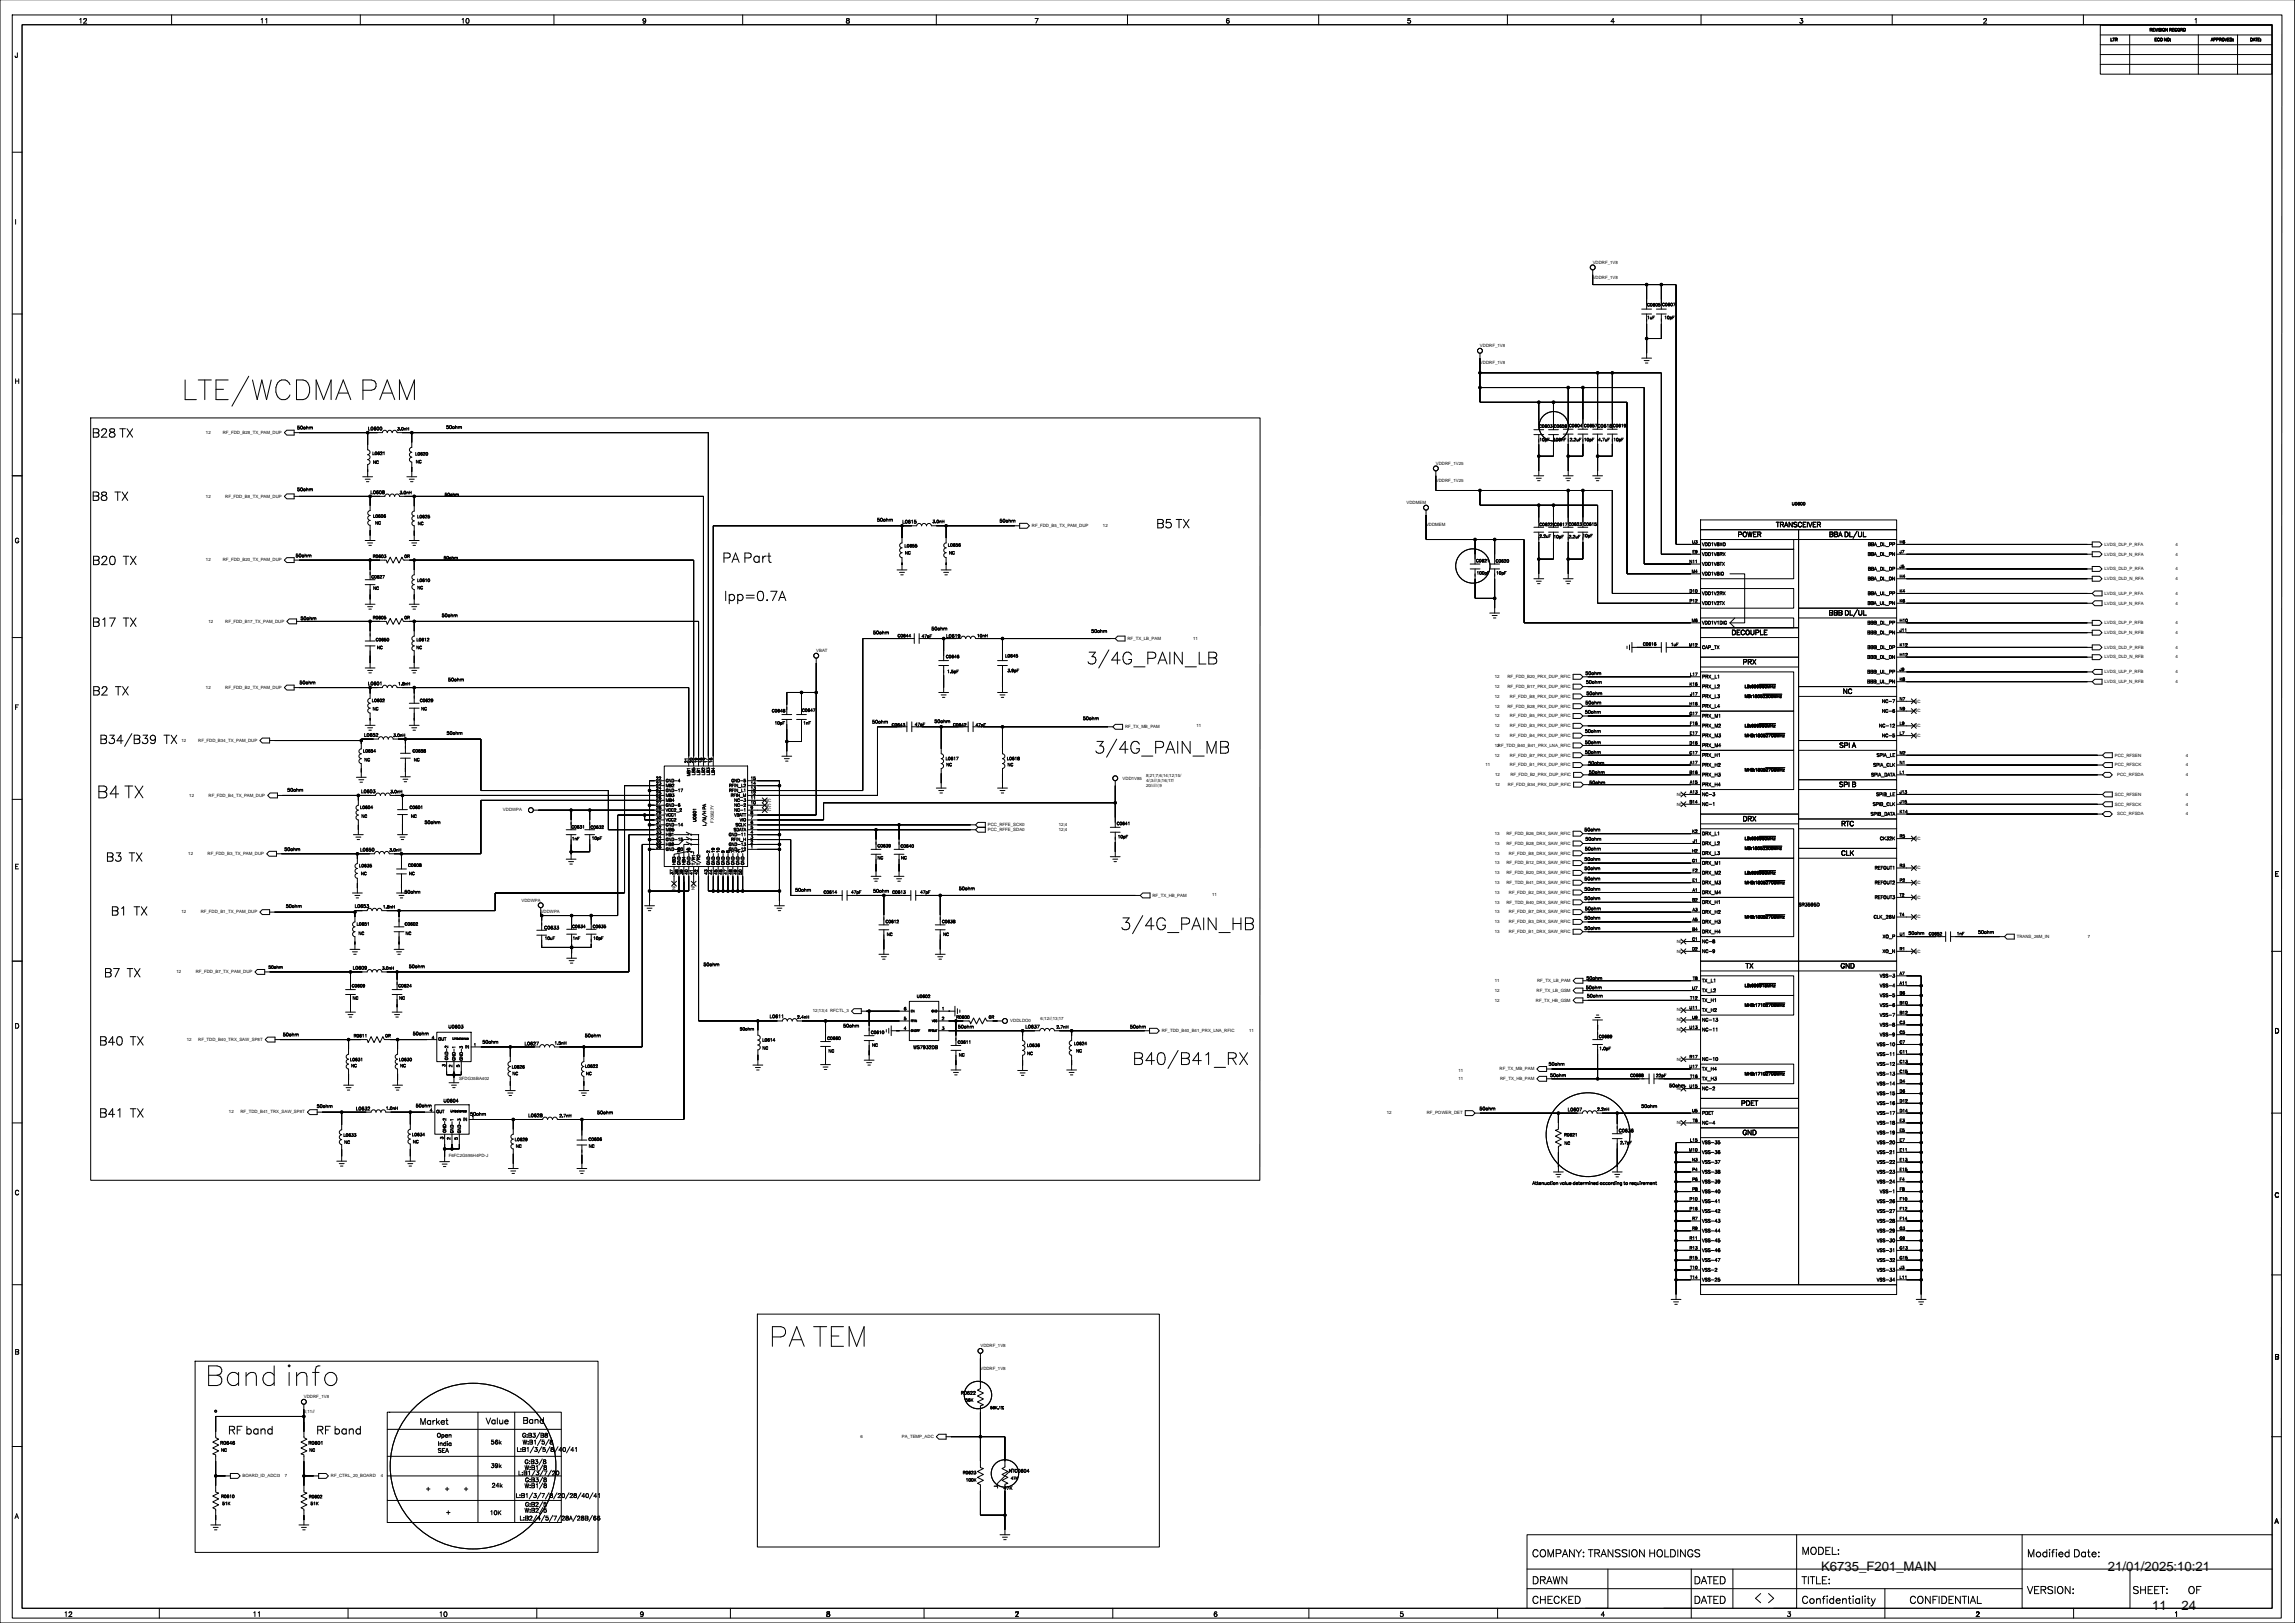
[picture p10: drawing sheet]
<svg xmlns="http://www.w3.org/2000/svg" width="1189mm" height="841mm" viewBox="0 0 1189 841" stroke-linecap="round" stroke-linejoin="round" font-family="sans-serif">
<defs><g id="words">
<g font-size="15.9">
<text x="94" y="204">LT</text>
<text x="110" y="204">E/WCDM</text>
<text x="173" y="204">A PAM</text>
<text x="398" y="695">PA T</text>
<text x="429" y="695">EM</text>
<text x="106" y="715">Ba</text>
<text x="126" y="715">n</text>
<text x="135" y="715">d</text>
<text x="148" y="715">i</text>
<text x="152" y="715">n</text>
<text x="167" y="715">o</text>
</g>
<g font-size="9.5">
<text x="563" y="342">3/4</text>
<text x="581" y="342">G_PAI</text>
<text x="607" y="342">N</text>
<text x="614" y="342">_LB</text>
<text x="567" y="389">3/4</text>
<text x="585" y="389">G_PAI</text>
<text x="611" y="389">N</text>
<text x="618" y="389">_M</text>
<text x="631" y="389">B</text>
<text x="50" y="412">B4</text>
<text x="64" y="412">T</text>
<text x="69" y="412">X</text>
<text x="580" y="480">3/4</text>
<text x="598" y="480">G_PAI</text>
<text x="625" y="480">N</text>
<text x="631" y="480">_H</text>
<text x="644" y="480">B</text>
<text x="587" y="550">B4</text>
<text x="599" y="550">0/B4</text>
<text x="623" y="550">1</text>
<text x="629" y="550">_RX</text>
</g>
<g font-size="7.4">
<text x="374" y="290">PA Pa</text>
<text x="394" y="290">r</text>
<text x="375" y="310">I</text>
<text x="377" y="310">pp=0.7A</text>
</g>
<g font-size="6.8">
<text x="943" y="813">K6735_F201_MAIN</text>
<text x="1092" y="814">21/01/2025:10:21</text>
<text x="1115" y="834">11</text>
<text x="1130" y="834">24</text>
</g>
<g font-size="6.7">
<text x="48" y="225">B28 T</text>
<text x="65" y="225">X</text>
<text x="47" y="258">B8 T</text>
<text x="63" y="258">X</text>
<text x="599" y="272">B5 T</text>
<text x="612" y="272">X</text>
<text x="48" y="291">B20 T</text>
<text x="67" y="291">X</text>
<text x="48" y="323">B1</text>
<text x="56" y="323">7 T</text>
<text x="67" y="323">X</text>
<text x="48" y="359">B2 T</text>
<text x="63" y="359">X</text>
<text x="51" y="384">B34</text>
<text x="64" y="384">/B39 T</text>
<text x="88" y="384">X</text>
<text x="55" y="445">B3 T</text>
<text x="70" y="445">X</text>
<text x="57" y="473">B1</text>
<text x="69" y="473">T</text>
<text x="73" y="473">X</text>
<text x="54" y="505">B7 T</text>
<text x="69" y="505">X</text>
<text x="51" y="540">B4</text>
<text x="60" y="540">0 T</text>
<text x="71" y="540">X</text>
<text x="51" y="578">B4</text>
<text x="60" y="578">1</text>
<text x="67" y="578">T</text>
<text x="71" y="578">X</text>
</g>
<g font-size="6">
<text x="118" y="742">RF ba</text>
<text x="134" y="742">nd</text>
<text x="164" y="742">RF ba</text>
<text x="180" y="742">nd</text>
</g>
<g font-size="5.6">
<text x="794" y="805">COM</text>
<text x="805" y="805">PAN</text>
<text x="816" y="805">Y: T</text>
<text x="825" y="805">RAN</text>
<text x="836" y="805">SSI</text>
<text x="845" y="805">ON</text>
<text x="854" y="805">H</text>
<text x="858" y="805">OLDI</text>
<text x="870" y="805">N</text>
<text x="874" y="805">GS</text>
<text x="933" y="804">M</text>
<text x="937" y="804">ODEL:</text>
<text x="1050" y="805">M</text>
<text x="1054" y="805">od</text>
<text x="1061" y="805">i</text>
<text x="1062" y="805">f</text>
<text x="1065" y="805">i</text>
<text x="1066" y="805">ed</text>
<text x="1074" y="805">Da</text>
<text x="1081" y="805">t</text>
<text x="1083" y="805">e:</text>
<text x="794" y="819">DRAWN</text>
<text x="877" y="819">DAT</text>
<text x="887" y="819">ED</text>
<text x="933" y="819">T</text>
<text x="936" y="819">I</text>
<text x="937" y="819">T</text>
<text x="940" y="819">LE:</text>
<text x="1050" y="824">VERSI</text>
<text x="1065" y="824">ON</text>
<text x="1073" y="824">:</text>
<text x="1105" y="824">SH</text>
<text x="1112" y="824">EET</text>
<text x="1122" y="824">:</text>
<text x="1133" y="824">OF</text>
<text x="794" y="830">CH</text>
<text x="801" y="830">ECKED</text>
<text x="877" y="830">DAT</text>
<text x="887" y="830">ED</text>
<text x="909" y="829">&lt; &gt;</text>
<text x="933" y="830">Conf</text>
<text x="946" y="830">i</text>
<text x="947" y="830">d</text>
<text x="951" y="830">ent</text>
<text x="959" y="830">i</text>
<text x="961" y="830">a</text>
<text x="964" y="830">l</text>
<text x="965" y="830">i</text>
<text x="967" y="830">t</text>
<text x="969" y="830">y</text>
<text x="989" y="830">CON</text>
<text x="1001" y="830">FI</text>
<text x="1005" y="830">DEN</text>
<text x="1016" y="830">T</text>
<text x="1019" y="830">I</text>
<text x="1020" y="830">AL</text>
</g>
<g font-size="4.6">
<text x="217" y="737">M</text>
<text x="221" y="737">a</text>
<text x="224" y="737">r</text>
<text x="226" y="737">ket</text>
<text x="252" y="737">Va</text>
<text x="257" y="737">l</text>
<text x="258" y="737">u</text>
<text x="261" y="737">e</text>
<text x="271" y="736">Ba</text>
<text x="277" y="736">nd</text>
</g>
<g font-size="3.5">
<text x="41" y="11">1</text>
<text x="43" y="11">2</text>
<text x="135" y="11">1</text>
<text x="137" y="11">1</text>
<text x="239" y="11">1</text>
<text x="241" y="11">0</text>
<text x="333" y="11">9</text>
<text x="438" y="11">8</text>
<text x="536" y="11">7</text>
<text x="635" y="11">6</text>
<text x="729" y="11">5</text>
<text x="834" y="11">4</text>
<text x="932" y="11">3</text>
<text x="1027" y="11">2</text>
<text x="1136" y="11">1</text>
<text x="8" y="29">J</text>
<text x="8" y="115">I</text>
<text x="8" y="198">H</text>
<text x="920" y="272">T</text>
<text x="922" y="272">RAN</text>
<text x="929" y="272">SCEI</text>
<text x="937" y="272">VER</text>
<text x="8" y="281">G</text>
<text x="900" y="277">POWER</text>
<text x="947" y="277">BBA DL/UL</text>
<text x="947" y="318">BBB DL/UL</text>
<text x="897" y="328">DECOUPLE</text>
<text x="903" y="343">PRX</text>
<text x="955" y="359">N</text>
<text x="957" y="359">C</text>
<text x="8" y="367">F</text>
<text x="953" y="387">SPI</text>
<text x="959" y="387">A</text>
<text x="953" y="407">SPI</text>
<text x="959" y="407">B</text>
<text x="903" y="425">DRX</text>
<text x="954" y="427">RT</text>
<text x="958" y="427">C</text>
<text x="954" y="442">CLK</text>
<text x="8" y="449">E</text>
<text x="1178" y="453">E</text>
<text x="904" y="501">T</text>
<text x="906" y="501">X</text>
<text x="953" y="501">GN</text>
<text x="958" y="501">D</text>
<text x="8" y="532">D</text>
<text x="1178" y="534">D</text>
<text x="902" y="572">PDET</text>
<text x="903" y="587">GN</text>
<text x="908" y="587">D</text>
<text x="8" y="618">C</text>
<text x="1178" y="620">C</text>
<text x="8" y="701">B</text>
<text x="1178" y="703">B</text>
<text x="8" y="786">A</text>
<text x="1178" y="788">A</text>
<text x="33" y="837">1</text>
<text x="35" y="837">2</text>
<text x="131" y="837">1</text>
<text x="133" y="837">1</text>
<text x="227" y="837">1</text>
<text x="230" y="837">0</text>
<text x="331" y="837">9</text>
<text x="428" y="837">3</text>
<text x="526" y="837">7</text>
<text x="629" y="837">6</text>
<text x="725" y="837">5</text>
<text x="829" y="837">4</text>
<text x="926" y="837">3</text>
<text x="1023" y="837">2</text>
<text x="1126" y="837">1</text>
</g>
<g font-size="3.2">
<text x="226" y="744">Open</text>
<text x="270" y="744">G:B3/B8</text>
<text x="227" y="748">I</text>
<text x="228" y="748">nd</text>
<text x="231" y="748">ia</text>
<text x="254" y="747">56k</text>
<text x="271" y="747">W:B1</text>
<text x="278" y="747">/5/8</text>
<text x="227" y="752">SEA</text>
<text x="268" y="751">L:B1</text>
<text x="274" y="751">/3/5/8/4</text>
<text x="291" y="751">0/4</text>
<text x="297" y="751">1</text>
<text x="254" y="760">39k</text>
<text x="272" y="758">G:B3/8</text>
<text x="272" y="761">W:B1</text>
<text x="279" y="761">/8</text>
<text x="268" y="763">L:B1</text>
<text x="272" y="767">G:B3/8</text>
<text x="275" y="763">/3/7/20</text>
<text x="230" y="772">+Ö</text>
<text x="238" y="772">«+·</text>
<text x="255" y="770">24</text>
<text x="259" y="770">k</text>
<text x="272" y="770">W:B1</text>
<text x="279" y="770">/8</text>
<text x="267" y="775">L:B1</text>
<text x="272" y="780">G:B2/5</text>
<text x="274" y="775">/3/7/8/20/28/4</text>
<text x="303" y="775">0/4</text>
<text x="309" y="775">1</text>
<text x="254" y="784">1</text>
<text x="256" y="784">0K</text>
<text x="272" y="783">W:B2/5</text>
<text x="269" y="787">L:B2/4</text>
<text x="280" y="787">/5/7/</text>
<text x="291" y="787">28A/28B/66</text>
</g>
<g font-size="2.5">
<text x="154" y="222">50ohm</text>
<text x="231" y="221">50ohm</text>
<text x="827" y="221">C0618</text>
<text x="191" y="222">L0600</text>
<text x="154" y="254">50ohm</text>
<text x="192" y="255">L0608</text>
<text x="454" y="269">50ohm</text>
<text x="518" y="270">50ohm</text>
<text x="467" y="271">L0615</text>
<text x="882" y="287">VDD1V8RX</text>
<text x="882" y="282">VDD1V8XO</text>
<text x="968" y="287">BBA_DL_PN</text>
<text x="968" y="282">BBA_DL_PP</text>
<text x="153" y="288">50ohm</text>
<text x="882" y="292">VDD1V8TX</text>
<text x="882" y="297">VDD1V8IO</text>
<text x="968" y="300">BBA_DL_DN</text>
<text x="968" y="295">BBA_DL_DP</text>
<text x="882" y="308">VDD1V2RX</text>
<text x="968" y="308">BBA_UL_PP</text>
<text x="882" y="313">VDD1V2TX</text>
<text x="967" y="313">BBA_UL_PN</text>
<text x="156" y="321">50ohm</text>
<text x="229" y="319">50ohm</text>
<text x="882" y="323">VDD1V1DIG</text>
<text x="967" y="323">BBB_DL_PP</text>
<text x="452" y="328">50ohm</text>
<text x="482" y="326">50ohm</text>
<text x="490" y="330">L0619</text>
<text x="565" y="327">50ohm</text>
<text x="967" y="328">BBB_DL_PN</text>
<text x="882" y="336">CAP_TX</text>
<text x="967" y="336">BBB_DL_DP</text>
<text x="967" y="341">BBB_DL_DN</text>
<text x="155" y="354">50ohm</text>
<text x="232" y="352">50ohm</text>
<text x="821" y="349">50ohm</text>
<text x="822" y="354">50ohm</text>
<text x="882" y="351">PRX_L1</text>
<text x="967" y="353">BBB_UL_PN</text>
<text x="967" y="348">BBB_UL_PP</text>
<text x="191" y="354">L0601</text>
<text x="822" y="359">50ohm</text>
<text x="882" y="356">PRX_L2</text>
<text x="821" y="364">50ohm</text>
<text x="882" y="366">PRX_L4</text>
<text x="882" y="361">PRX_L3</text>
<text x="975" y="363">NC-7</text>
<text x="821" y="369">50ohm</text>
<text x="882" y="371">PRX_M1</text>
<text x="975" y="369">NC-6</text>
<text x="452" y="374">50ohm</text>
<text x="484" y="374">50ohm</text>
<text x="561" y="372">50ohm</text>
<text x="882" y="376">PRX_M2</text>
<text x="973" y="376">NC-12</text>
<text x="189" y="381">L0652</text>
<text x="231" y="380">50ohm</text>
<text x="821" y="379">50ohm</text>
<text x="882" y="381">PRX_M3</text>
<text x="975" y="381">NC-5</text>
<text x="821" y="385">50ohm</text>
<text x="821" y="390">50ohm</text>
<text x="882" y="386">PRX_M4</text>
<text x="823" y="395">50ohm</text>
<text x="882" y="391">PRX_H1</text>
<text x="972" y="391">SPIA_LE</text>
<text x="823" y="400">50ohm</text>
<text x="882" y="402">PRX_H3</text>
<text x="882" y="396">PRX_H2</text>
<text x="969" y="402">SPIA_DATA</text>
<text x="970" y="396">SPIA_CLK</text>
<text x="823" y="406">50ohm</text>
<text x="882" y="407">PRX_H4</text>
<text x="149" y="409">50ohm</text>
<text x="187" y="410">L0603</text>
<text x="882" y="412">NC-3</text>
<text x="972" y="412">SPIB_LE</text>
<text x="882" y="417">NC-1</text>
<text x="970" y="417">SPIB_CLK</text>
<text x="969" y="422">SPIB_DATA</text>
<text x="220" y="426">50ohm</text>
<text x="821" y="430">50ohm</text>
<text x="821" y="435">50ohm</text>
<text x="882" y="437">DRX_L2</text>
<text x="882" y="432">DRX_L1</text>
<text x="974" y="435">CK32K</text>
<text x="147" y="440">50ohm</text>
<text x="187" y="440">L0650</text>
<text x="821" y="440">50ohm</text>
<text x="882" y="442">DRX_L3</text>
<text x="821" y="445">50ohm</text>
<text x="882" y="447">DRX_M1</text>
<text x="971" y="450">REFOUT1</text>
<text x="821" y="450">50ohm</text>
<text x="821" y="455">50ohm</text>
<text x="882" y="452">DRX_M2</text>
<text x="412" y="461">50ohm</text>
<text x="452" y="462">50ohm</text>
<text x="497" y="460">50ohm</text>
<text x="821" y="461">50ohm</text>
<text x="882" y="457">DRX_M3</text>
<text x="971" y="457">REFOUT2</text>
<text x="210" y="462">50ohm</text>
<text x="821" y="466">50ohm</text>
<text x="882" y="468">DRX_H1</text>
<text x="882" y="462">DRX_M4</text>
<text x="971" y="465">REFOUT3</text>
<text x="148" y="470">50ohm</text>
<text x="184" y="470">L0653</text>
<text x="821" y="471">50ohm</text>
<text x="882" y="473">DRX_H2</text>
<text x="932" y="469">SR3595D</text>
<text x="821" y="476">50ohm</text>
<text x="882" y="478">DRX_H3</text>
<text x="971" y="475">CLK_26M</text>
<text x="282" y="481">C0633</text>
<text x="821" y="481">50ohm</text>
<text x="882" y="483">DRX_H4</text>
<text x="975" y="485">XO_P</text>
<text x="989" y="484">50ohm</text>
<text x="1025" y="483">50ohm</text>
<text x="882" y="488">NC-8</text>
<text x="882" y="493">NC-9</text>
<text x="975" y="493">XO_N</text>
<text x="183" y="502">L0609</text>
<text x="212" y="501">50ohm</text>
<text x="364" y="500">50ohm</text>
<text x="822" y="507">50ohm</text>
<text x="882" y="508">TX_L1</text>
<text x="974" y="506">VSS-3</text>
<text x="822" y="512">50ohm</text>
<text x="882" y="513">TX_L2</text>
<text x="974" y="516">VSS-5</text>
<text x="974" y="511">VSS-4</text>
<text x="822" y="516">50ohm</text>
<text x="882" y="518">TX_H1</text>
<text x="974" y="521">VSS-6</text>
<text x="399" y="527">L0611</text>
<text x="882" y="523">TX_H2</text>
<text x="974" y="526">VSS-7</text>
<text x="232" y="532">U0603</text>
<text x="437" y="532">50ohm</text>
<text x="496" y="532">50ohm</text>
<text x="531" y="532">L0637</text>
<text x="585" y="532">50ohm</text>
<text x="882" y="534">NC-11</text>
<text x="882" y="529">NC-13</text>
<text x="974" y="531">VSS-8</text>
<text x="147" y="536">50ohm</text>
<text x="214" y="536">50ohm</text>
<text x="250" y="540">50ohm</text>
<text x="303" y="537">50ohm</text>
<text x="974" y="536">VSS-9</text>
<text x="272" y="541">L0627</text>
<text x="473" y="543">WS7932DB</text>
<text x="972" y="541">VSS-10</text>
<text x="802" y="551">50ohm</text>
<text x="882" y="549">NC-10</text>
<text x="972" y="551">VSS-12</text>
<text x="972" y="546">VSS-11</text>
<text x="803" y="557">50ohm</text>
<text x="882" y="554">TX_H4</text>
<text x="972" y="556">VSS-13</text>
<text x="865" y="563">50ohm</text>
<text x="882" y="559">TX_H3</text>
<text x="972" y="562">VSS-14</text>
<text x="882" y="564">NC-2</text>
<text x="972" y="567">VSS-15</text>
<text x="164" y="573">50ohm</text>
<text x="184" y="574">L0632</text>
<text x="215" y="573">50ohm</text>
<text x="230" y="570">U0604</text>
<text x="766" y="574">50ohm</text>
<text x="812" y="575">L0607</text>
<text x="850" y="573">50ohm</text>
<text x="972" y="572">VSS-16</text>
<text x="244" y="577">50ohm</text>
<text x="274" y="578">L0628</text>
<text x="309" y="577">50ohm</text>
<text x="882" y="582">NC-4</text>
<text x="882" y="577">PDET</text>
<text x="972" y="582">VSS-18</text>
<text x="972" y="577">VSS-17</text>
<text x="839" y="586">C0636</text>
<text x="972" y="587">VSS-19</text>
<text x="882" y="592">VSS-35</text>
<text x="972" y="592">VSS-20</text>
<text x="882" y="597">VSS-36</text>
<text x="972" y="597">VSS-21</text>
<text x="882" y="602">VSS-37</text>
<text x="972" y="602">VSS-22</text>
<text x="882" y="607">VSS-38</text>
<text x="972" y="607">VSS-23</text>
<text x="794" y="613">Attenuation value determined according to requirement</text>
<text x="882" y="617">VSS-40</text>
<text x="882" y="612">VSS-39</text>
<text x="972" y="612">VSS-24</text>
<text x="974" y="617">VSS-1</text>
<text x="882" y="622">VSS-41</text>
<text x="972" y="622">VSS-26</text>
<text x="882" y="628">VSS-42</text>
<text x="972" y="628">VSS-27</text>
<text x="882" y="633">VSS-43</text>
<text x="972" y="633">VSS-28</text>
<text x="882" y="638">VSS-44</text>
<text x="972" y="638">VSS-29</text>
<text x="882" y="648">VSS-46</text>
<text x="882" y="643">VSS-45</text>
<text x="972" y="648">VSS-31</text>
<text x="972" y="643">VSS-30</text>
<text x="882" y="653">VSS-47</text>
<text x="972" y="653">VSS-32</text>
<text x="882" y="658">VSS-2</text>
<text x="972" y="658">VSS-33</text>
<text x="882" y="663">VSS-25</text>
<text x="972" y="663">VSS-34</text>
<text x="498" y="722">R0622</text>
<text x="114" y="748">R0646</text>
<text x="160" y="748">R0601</text>
<text x="523" y="762">NTC0604</text>
<text x="520" y="771">47K</text>
</g>
<g font-size="2.3">
<text x="825" y="137">VDDRF_1V8</text>
<text x="825" y="144">VDDRF_1V8</text>
<text x="767" y="180">VDDRF_1V8</text>
<text x="767" y="189">VDDRF_1V8</text>
<text x="107" y="225">12</text>
<text x="115" y="225">RF_FDD_B28_TX_PAM_DUP</text>
<text x="744" y="241">VDDRF_1V25</text>
<text x="744" y="250">VDDRF_1V25</text>
<text x="107" y="258">12</text>
<text x="117" y="258">RF_FDD_B8_TX_PAM_DUP</text>
<text x="729" y="261">VDDMEM</text>
<text x="535" y="273">RF_FDD_B5_TX_PAM_DUP</text>
<text x="571" y="273">12</text>
<text x="739" y="273">VDDMEM</text>
<text x="1090" y="283">LVDS_DLP_P_RFA</text>
<text x="1090" y="288">LVDS_DLP_N_RFA</text>
<text x="1127" y="283">4</text>
<text x="1127" y="288">4</text>
<text x="107" y="291">12</text>
<text x="115" y="291">RF_FDD_B20_TX_PAM_DUP</text>
<text x="1090" y="295">LVDS_DLD_P_RFA</text>
<text x="1127" y="295">4</text>
<text x="1090" y="300">LVDS_DLD_N_RFA</text>
<text x="1127" y="300">4</text>
<text x="1090" y="308">LVDS_ULP_P_RFA</text>
<text x="1127" y="308">4</text>
<text x="1090" y="313">LVDS_ULP_N_RFA</text>
<text x="1127" y="313">4</text>
<text x="108" y="323">12</text>
<text x="117" y="323">RF_FDD_B17_TX_PAM_DUP</text>
<text x="1090" y="323">LVDS_DLP_P_RFB</text>
<text x="1127" y="323">4</text>
<text x="1090" y="328">LVDS_DLP_N_RFB</text>
<text x="1127" y="328">4</text>
<text x="584" y="331">RF_TX_LB_PAM</text>
<text x="618" y="332">11</text>
<text x="423" y="338">VBAT</text>
<text x="1090" y="336">LVDS_DLD_P_RFB</text>
<text x="1090" y="341">LVDS_DLD_N_RFB</text>
<text x="1127" y="336">4</text>
<text x="1127" y="341">4</text>
<text x="774" y="351">12</text>
<text x="781" y="351">RF_FDD_B20_PRX_DUP_RFIC</text>
<text x="1090" y="349">LVDS_ULP_P_RFB</text>
<text x="1090" y="354">LVDS_ULP_N_RFB</text>
<text x="1127" y="349">4</text>
<text x="1127" y="354">4</text>
<text x="107" y="357">12</text>
<text x="117" y="357">RF_FDD_B2_TX_PAM_DUP</text>
<text x="774" y="356">12</text>
<text x="781" y="356">RF_FDD_B17_PRX_DUP_RFIC</text>
<text x="774" y="361">12</text>
<text x="782" y="361">RF_FDD_B8_PRX_DUP_RFIC</text>
<text x="992" y="364">NC</text>
<text x="774" y="366">12</text>
<text x="774" y="372">12</text>
<text x="781" y="366">RF_FDD_B28_PRX_DUP_RFIC</text>
<text x="782" y="372">RF_FDD_B5_PRX_DUP_RFIC</text>
<text x="992" y="369">NC</text>
<text x="583" y="377">RF_TX_MB_PAM</text>
<text x="620" y="377">11</text>
<text x="774" y="377">12</text>
<text x="782" y="377">RF_FDD_B3_PRX_DUP_RFIC</text>
<text x="992" y="377">NC</text>
<text x="774" y="382">12</text>
<text x="782" y="382">RF_FDD_B4_PRX_DUP_RFIC</text>
<text x="992" y="382">NC</text>
<text x="94" y="384">12</text>
<text x="103" y="384">RF_FDD_B34_TX_PAM_DUP</text>
<text x="774" y="387">12RF_TDD_B40_B41_PRX_LNA_RFIC</text>
<text x="774" y="392">12</text>
<text x="782" y="392">RF_FDD_B7_PRX_DUP_RFIC</text>
<text x="1096" y="392">PCC_RFSEN</text>
<text x="1132" y="392">4</text>
<text x="769" y="397">11</text>
<text x="782" y="397">RF_FDD_B1_PRX_DUP_RFIC</text>
<text x="1096" y="397">PCC_RFSCK</text>
<text x="1132" y="397">4</text>
<text x="582" y="404">VDD1V85</text>
<text x="594" y="402">8;21;7;6;14;12;15/</text>
<text x="594" y="405">4/;3///;5;16;17/</text>
<text x="594" y="408">20//////;9</text>
<text x="775" y="402">12</text>
<text x="775" y="407">12</text>
<text x="781" y="407">RF_FDD_B34_PRX_DUP_RFIC</text>
<text x="782" y="402">RF_FDD_B2_PRX_DUP_RFIC</text>
<text x="1097" y="402">PCC_RFSDA</text>
<text x="1132" y="402">4</text>
<text x="98" y="413">12</text>
<text x="108" y="413">RF_FDD_B4_TX_PAM_DUP</text>
<text x="869" y="412">NC</text>
<text x="1096" y="412">SCC_RFSEN</text>
<text x="1132" y="412">4</text>
<text x="261" y="420">VDDWPA</text>
<text x="396" y="415">NC</text>
<text x="396" y="418">NC</text>
<text x="869" y="417">NC</text>
<text x="1096" y="417">SCC_RFSCK</text>
<text x="1132" y="417">4</text>
<text x="396" y="420">NC</text>
<text x="1097" y="422">SCC_RFSDA</text>
<text x="1132" y="422">4</text>
<text x="370" y="426" transform="rotate(-90 370 426)">FX5627Y</text>
<text x="512" y="430">PCC_RFFE_SDA0</text>
<text x="512" y="428">PCC_RFFE_SCK0</text>
<text x="549" y="430">12;4</text>
<text x="549" y="428">12;4</text>
<text x="774" y="432">13</text>
<text x="774" y="438">13</text>
<text x="780" y="432">RF_FDD_B26_DRX_SAW_RFIC</text>
<text x="780" y="438">RF_FDD_B28_DRX_SAW_RFIC</text>
<text x="992" y="435">NC</text>
<text x="98" y="443">12</text>
<text x="108" y="443">RF_FDD_B3_TX_PAM_DUP</text>
<text x="774" y="443">13</text>
<text x="782" y="443">RF_FDD_B8_DRX_SAW_RFIC</text>
<text x="774" y="448">13</text>
<text x="780" y="448">RF_FDD_B12_DRX_SAW_RFIC</text>
<text x="774" y="453">13</text>
<text x="780" y="453">RF_FDD_B20_DRX_SAW_RFIC</text>
<text x="992" y="450">NC</text>
<text x="350" y="461" transform="rotate(-90 350 461)">NC</text>
<text x="360" y="461" transform="rotate(-90 360 461)">NC</text>
<text x="774" y="458">13</text>
<text x="780" y="458">RF_TDD_B41_DRX_SAW_RFIC</text>
<text x="992" y="458">NC</text>
<text x="270" y="467">VDDWPA</text>
<text x="597" y="464">RF_TX_HB_PAM</text>
<text x="628" y="464">11</text>
<text x="774" y="463">13</text>
<text x="782" y="463">RF_FDD_B2_DRX_SAW_RFIC</text>
<text x="992" y="466">NC</text>
<text x="94" y="473">12</text>
<text x="104" y="473">RF_FDD_B1_TX_PAM_DUP</text>
<text x="280" y="473">VDDWPA</text>
<text x="774" y="473">13</text>
<text x="774" y="468">13</text>
<text x="780" y="468">RF_TDD_B40_DRX_SAW_RFIC</text>
<text x="782" y="473">RF_FDD_B7_DRX_SAW_RFIC</text>
<text x="774" y="478">13</text>
<text x="782" y="478">RF_FDD_B3_DRX_SAW_RFIC</text>
<text x="992" y="476">NC</text>
<text x="774" y="483">13</text>
<text x="782" y="483">RF_FDD_B1_DRX_SAW_RFIC</text>
<text x="1045" y="486">TRANS_26M_IN</text>
<text x="1082" y="486">7</text>
<text x="869" y="488">NC</text>
<text x="869" y="493">NC</text>
<text x="992" y="493">NC</text>
<text x="91" y="504">12</text>
<text x="101" y="504">RF_FDD_B7_TX_PAM_DUP</text>
<text x="774" y="509">11</text>
<text x="796" y="509">RF_TX_LB_PAM</text>
<text x="774" y="514">12</text>
<text x="796" y="514">RF_TX_LB_GSM</text>
<text x="774" y="519">12</text>
<text x="796" y="519">RF_TX_HB_GSM</text>
<text x="421" y="524">12;13;4 RFCTL_3</text>
<text x="869" y="524">NC</text>
<text x="523" y="529">VDDLDO0</text>
<text x="539" y="529">6;12//;13;17</text>
<text x="869" y="529">NC</text>
<text x="97" y="539">12</text>
<text x="103" y="539">RF_TDD_B40_TRX_SAW_SP8T</text>
<text x="602" y="535">RF_TDD_B40_B41_PRX_LNA_RFIC</text>
<text x="647" y="535">11</text>
<text x="869" y="534">NC</text>
<text x="869" y="549">NC</text>
<text x="755" y="555">11</text>
<text x="777" y="554">RF_TX_MB_PAM</text>
<text x="238" y="560">SFDG35BA402</text>
<text x="755" y="559">11</text>
<text x="777" y="559">RF_TX_HB_PAM</text>
<text x="869" y="565">NC</text>
<text x="119" y="577">12</text>
<text x="125" y="577">RF_TDD_B41_TRX_SAW_SP8T</text>
<text x="718" y="577">12</text>
<text x="739" y="577">RF_POWER_DET</text>
<text x="869" y="582">NC</text>
<text x="233" y="599">F6FC2G595H4PD-J</text>
<text x="508" y="698">VDDRF_1V8</text>
<text x="508" y="709">VDDRF_1V8</text>
<text x="157" y="724">VDDRF_1V8</text>
<text x="157" y="732">6;11//</text>
<text x="446" y="745">6</text>
<text x="467" y="745">PA_TEMP_ADC</text>
<text x="126" y="765">BOARD_ID_ADCI3</text>
<text x="148" y="765">7</text>
<text x="171" y="765">RF_CTRL_20_BOARD</text>
<text x="197" y="765">4</text>
</g>
<g font-size="2.1">
<text x="1114" y="16">REVISION RECORD</text>
<text x="1093" y="21">LTR</text>
<text x="1116" y="21">ECO NO:</text>
<text x="1145" y="21">APPROVED:</text>
<text x="1166" y="21">DATE:</text>
<text x="853" y="158">C0605</text>
<text x="861" y="158">C0607</text>
<text x="853" y="165">1uF</text>
<text x="862" y="165">10pF</text>
<text x="797" y="221">C0603</text>
<text x="805" y="221">C0659</text>
<text x="813" y="221">C0604</text>
<text x="820" y="221">C0657</text>
<text x="835" y="221">C0619</text>
<text x="206" y="222">3.0nH</text>
<text x="797" y="228">10pF</text>
<text x="804" y="228">100nF</text>
<text x="813" y="228">2.2uF</text>
<text x="820" y="228">10pF</text>
<text x="828" y="228">4.7uF</text>
<text x="836" y="228">10pF</text>
<text x="193" y="235">L0621</text>
<text x="193" y="240">NC</text>
<text x="215" y="235">L0620</text>
<text x="215" y="239">NC</text>
<text x="207" y="255">3.0nH</text>
<text x="230" y="256">50ohm</text>
<text x="928" y="261">U0600</text>
<text x="193" y="268">L0606</text>
<text x="216" y="268">L0625</text>
<text x="194" y="271">NC</text>
<text x="216" y="271">NC</text>
<text x="483" y="270">3.0nH</text>
<text x="797" y="272">C0622</text>
<text x="805" y="272">C0617</text>
<text x="812" y="272">C0623</text>
<text x="820" y="272">C0615</text>
<text x="797" y="278">2.2uF</text>
<text x="805" y="278">10pF</text>
<text x="813" y="278">2.2uF 10pF</text>
<text x="876" y="281">U3</text>
<text x="984" y="281">H6</text>
<text x="469" y="283">L0655</text>
<text x="469" y="287">NC</text>
<text x="491" y="283">L0656</text>
<text x="492" y="287">NC</text>
<text x="877" y="286">E9</text>
<text x="984" y="286">J7</text>
<text x="193" y="288">R0603</text>
<text x="209" y="288">0R</text>
<text x="230" y="289">50ohm</text>
<text x="765" y="291">C0621</text>
<text x="775" y="291">C0620</text>
<text x="875" y="291">N11</text>
<text x="984" y="294">J5</text>
<text x="192" y="299">C0627</text>
<text x="765" y="297">100pF</text>
<text x="775" y="297">10pF</text>
<text x="876" y="296">M4</text>
<text x="984" y="299">H4</text>
<text x="193" y="305">NC</text>
<text x="216" y="301">L0610</text>
<text x="216" y="305">NC</text>
<text x="875" y="311">P12</text>
<text x="875" y="306">D10</text>
<text x="984" y="306">K4</text>
<text x="984" y="311">K6</text>
<text x="193" y="320">R0605</text>
<text x="209" y="320">0R</text>
<text x="876" y="322">M6</text>
<text x="984" y="322">H10</text>
<text x="465" y="330">C0644</text>
<text x="477" y="330">47pF</text>
<text x="506" y="330">10nH</text>
<text x="984" y="327">J11</text>
<text x="195" y="332">C0650</text>
<text x="195" y="336">NC</text>
<text x="216" y="336">NC</text>
<text x="216" y="332">L0612</text>
<text x="851" y="334">C0616</text>
<text x="866" y="334">1uF</text>
<text x="875" y="334">M12</text>
<text x="984" y="334">K12</text>
<text x="490" y="340">C0646</text>
<text x="521" y="340">L0645</text>
<text x="984" y="339">H12</text>
<text x="522" y="348">3.9pF</text>
<text x="984" y="347">J9</text>
<text x="491" y="348">1.5pF</text>
<text x="875" y="350">L17</text>
<text x="984" y="352">K8</text>
<text x="206" y="354">1.8nH</text>
<text x="875" y="355">K16</text>
<text x="876" y="360">J17</text>
<text x="904" y="356">LB:699960MHz</text>
<text x="193" y="363">L0602</text>
<text x="217" y="363">C0629</text>
<text x="875" y="365">H16</text>
<text x="904" y="361">MB:18052200MHz</text>
<text x="984" y="362">N7</text>
<text x="193" y="367">NC</text>
<text x="218" y="367">NC</text>
<text x="400" y="368">C0648</text>
<text x="415" y="368">C0647</text>
<text x="875" y="370">G17</text>
<text x="984" y="367">N9</text>
<text x="401" y="375">10pF</text>
<text x="416" y="375">1nF</text>
<text x="462" y="376">C0643</text>
<text x="474" y="376">47pF</text>
<text x="494" y="376">C0642</text>
<text x="505" y="376">47pF</text>
<text x="875" y="375">F16</text>
<text x="904" y="376">LB:699960MHz</text>
<text x="984" y="375">L9</text>
<text x="204" y="381">3.0nH</text>
<text x="875" y="380">E17</text>
<text x="904" y="381">MHB:18052700MHz</text>
<text x="984" y="380">L7</text>
<text x="188" y="389">L0654</text>
<text x="214" y="389">C0658</text>
<text x="875" y="385">D16</text>
<text x="189" y="394">NC</text>
<text x="214" y="394">NC</text>
<text x="356" y="395" transform="rotate(-90 356 395)">21</text>
<text x="359" y="395" transform="rotate(-90 359 395)">20</text>
<text x="361" y="395" transform="rotate(-90 361 395)">19</text>
<text x="364" y="395" transform="rotate(-90 364 395)">18</text>
<text x="366" y="395" transform="rotate(-90 366 395)">17</text>
<text x="369" y="395" transform="rotate(-90 369 395)">16</text>
<text x="490" y="393">L0617</text>
<text x="522" y="393">L0618</text>
<text x="875" y="390">C17</text>
<text x="875" y="395">A17</text>
<text x="984" y="390">M2</text>
<text x="984" y="395">N1</text>
<text x="360" y="402" transform="rotate(-90 360 402)">LB5</text>
<text x="362" y="402" transform="rotate(-90 362 402)">LB1</text>
<text x="365" y="402" transform="rotate(-90 365 402)">LB2</text>
<text x="367" y="402" transform="rotate(-90 367 402)">LB3</text>
<text x="370" y="402" transform="rotate(-90 370 402)">LB4</text>
<text x="490" y="396">NC</text>
<text x="522" y="396">NC</text>
<text x="875" y="400">B16</text>
<text x="904" y="399">MHB:18052700MHz</text>
<text x="984" y="400">L1</text>
<text x="340" y="406">23</text>
<text x="340" y="403">22</text>
<text x="345" y="407">MB2</text>
<text x="345" y="405">GND-4</text>
<text x="357" y="402" transform="rotate(-90 357 402)">MB1</text>
<text x="378" y="407">RFIN_L2</text>
<text x="379" y="405">GND-5</text>
<text x="389" y="406">14</text>
<text x="389" y="403">15</text>
<text x="875" y="405">A15</text>
<text x="202" y="410">3.0nH</text>
<text x="340" y="414">26</text>
<text x="340" y="411">25</text>
<text x="340" y="408">24</text>
<text x="345" y="412">MB3</text>
<text x="345" y="410">GND-17</text>
<text x="378" y="410">RFIN_L1</text>
<text x="379" y="412">RFIN_M</text>
<text x="389" y="414">11</text>
<text x="389" y="411">12</text>
<text x="389" y="408">13</text>
<text x="875" y="411">A13</text>
<text x="984" y="411">J13</text>
<text x="187" y="418">L0604</text>
<text x="212" y="418">C0601</text>
<text x="340" y="419">28</text>
<text x="340" y="416">27</text>
<text x="345" y="417">GND-6</text>
<text x="345" y="415">MB4</text>
<text x="345" y="420">VCC2_2</text>
<text x="380" y="415">NC-3</text>
<text x="380" y="417">NC-2</text>
<text x="380" y="420">NC-1</text>
<text x="389" y="419">9</text>
<text x="389" y="416">10</text>
<text x="875" y="416">B14</text>
<text x="984" y="416">J15</text>
<text x="187" y="423">NC</text>
<text x="213" y="423">NC</text>
<text x="340" y="421">29</text>
<text x="340" y="424">30</text>
<text x="345" y="425">VCC2</text>
<text x="345" y="422">VCC1</text>
<text x="360" y="426" transform="rotate(-90 360 426)">U0601</text>
<text x="380" y="422">VBATT</text>
<text x="383" y="425">VIO</text>
<text x="389" y="421">8</text>
<text x="389" y="424">7</text>
<text x="984" y="421">K14</text>
<text x="296" y="429">C0631</text>
<text x="306" y="429">C0632</text>
<text x="340" y="429">32</text>
<text x="340" y="426">31</text>
<text x="340" y="431">33</text>
<text x="345" y="430">MB5</text>
<text x="345" y="427">GND-14</text>
<text x="365" y="428" transform="rotate(-90 365 428)">L/M/H PA</text>
<text x="380" y="430">SDATA</text>
<text x="381" y="427">SCLK</text>
<text x="389" y="429">5</text>
<text x="389" y="426">6</text>
<text x="389" y="431">4</text>
<text x="578" y="427">C0641</text>
<text x="877" y="431">K2</text>
<text x="296" y="435">1nF</text>
<text x="307" y="434">10pF</text>
<text x="340" y="434">34</text>
<text x="340" y="436">35</text>
<text x="345" y="435">GND-15</text>
<text x="345" y="438">HB2</text>
<text x="345" y="433">HB1</text>
<text x="377" y="433">GND-11</text>
<text x="377" y="438">GND-13</text>
<text x="379" y="435">RFIN_H</text>
<text x="389" y="434">3</text>
<text x="389" y="436">2</text>
<text x="579" y="434">10pF</text>
<text x="877" y="436">J1</text>
<text x="904" y="435">LB:699960MHz</text>
<text x="984" y="433">R5</text>
<text x="202" y="441">3.0nH</text>
<text x="340" y="439">36</text>
<text x="345" y="440">GND-20</text>
<text x="377" y="440">GND-12</text>
<text x="389" y="439">1</text>
<text x="455" y="438">C0639</text>
<text x="466" y="438">C0640</text>
<text x="876" y="441">H2</text>
<text x="904" y="440">MB:18052200MHz</text>
<text x="186" y="449">L0635</text>
<text x="211" y="448">C0608</text>
<text x="350" y="448" transform="rotate(-90 350 448)">HB3</text>
<text x="352" y="448" transform="rotate(-90 352 448)">GND-18</text>
<text x="355" y="448" transform="rotate(-90 355 448)">HB4</text>
<text x="357" y="448" transform="rotate(-90 357 448)">GND-16</text>
<text x="360" y="448" transform="rotate(-90 360 448)">T/R1</text>
<text x="362" y="448" transform="rotate(-90 362 448)">T/R2</text>
<text x="367" y="448" transform="rotate(-90 367 448)">GND-2</text>
<text x="370" y="448" transform="rotate(-90 370 448)">GND-19</text>
<text x="372" y="448" transform="rotate(-90 372 448)">GND-10</text>
<text x="375" y="448" transform="rotate(-90 375 448)">GND-9</text>
<text x="377" y="448" transform="rotate(-90 377 448)">GND-8</text>
<text x="380" y="448" transform="rotate(-90 380 448)">GND-7</text>
<text x="383" y="448" transform="rotate(-90 383 448)">GND-3</text>
<text x="385" y="448" transform="rotate(-90 385 448)">GND-1</text>
<text x="455" y="445">NC</text>
<text x="467" y="445">NC</text>
<text x="877" y="446">G1</text>
<text x="984" y="449">R3</text>
<text x="187" y="453">NC</text>
<text x="212" y="453">NC</text>
<text x="348" y="453" transform="rotate(-90 348 453)">37</text>
<text x="351" y="453" transform="rotate(-90 351 453)">38</text>
<text x="353" y="453" transform="rotate(-90 353 453)">39</text>
<text x="356" y="453" transform="rotate(-90 356 453)">40</text>
<text x="359" y="453" transform="rotate(-90 359 453)">41</text>
<text x="361" y="453" transform="rotate(-90 361 453)">42</text>
<text x="366" y="453" transform="rotate(-90 366 453)">43</text>
<text x="369" y="453" transform="rotate(-90 369 453)">44</text>
<text x="371" y="453" transform="rotate(-90 371 453)">45</text>
<text x="374" y="453" transform="rotate(-90 374 453)">46</text>
<text x="376" y="453" transform="rotate(-90 376 453)">47</text>
<text x="379" y="453" transform="rotate(-90 379 453)">48</text>
<text x="381" y="453" transform="rotate(-90 381 453)">49</text>
<text x="384" y="453" transform="rotate(-90 384 453)">50</text>
<text x="877" y="451">F2</text>
<text x="904" y="452">LB:699960MHz</text>
<text x="877" y="456">E1</text>
<text x="877" y="461">A1</text>
<text x="904" y="457">MHB:18052700MHz</text>
<text x="984" y="456">P2</text>
<text x="427" y="462">C0614</text>
<text x="441" y="462">47pF</text>
<text x="462" y="462">C0613</text>
<text x="477" y="462">47pF</text>
<text x="877" y="466">B2</text>
<text x="984" y="464">T2</text>
<text x="198" y="470">1.8nH</text>
<text x="877" y="471">A3</text>
<text x="984" y="474">T4</text>
<text x="185" y="479">L0651</text>
<text x="210" y="479">C0602</text>
<text x="459" y="478">C0612</text>
<text x="488" y="478">C0638</text>
<text x="877" y="477">A5</text>
<text x="904" y="475">MHB:18052700MHz</text>
<text x="186" y="484">NC</text>
<text x="210" y="484">NC</text>
<text x="296" y="480">C0634</text>
<text x="307" y="480">C0635</text>
<text x="459" y="484">NC</text>
<text x="489" y="484">NC</text>
<text x="877" y="482">B4</text>
<text x="984" y="484">U1</text>
<text x="999" y="484">C0652</text>
<text x="1014" y="484">1nF</text>
<text x="282" y="486">10uF</text>
<text x="297" y="486">1nF</text>
<text x="307" y="486">10pF</text>
<text x="877" y="492">D2</text>
<text x="877" y="487">C1</text>
<text x="984" y="492">R1</text>
<text x="139" y="501">50ohm</text>
<text x="198" y="502">3.0nH</text>
<text x="877" y="507">T8</text>
<text x="984" y="510">A11</text>
<text x="984" y="504">A7</text>
<text x="182" y="511">C0609</text>
<text x="206" y="511">C0624</text>
<text x="876" y="512">U7</text>
<text x="904" y="511">LB:699915MHz</text>
<text x="984" y="515">B6</text>
<text x="183" y="517">NC</text>
<text x="207" y="517">NC</text>
<text x="475" y="516">U0602</text>
<text x="876" y="517">T12</text>
<text x="904" y="521">MHB:17102700MHz</text>
<text x="984" y="520">B10</text>
<text x="413" y="527">2.4nH</text>
<text x="468" y="523">6</text>
<text x="468" y="528">5</text>
<text x="488" y="528">2</text>
<text x="488" y="523">1</text>
<text x="495" y="527">R0600</text>
<text x="512" y="527">0R</text>
<text x="875" y="522">U11</text>
<text x="876" y="527">U9</text>
<text x="984" y="525">B12</text>
<text x="383" y="533">50ohm</text>
<text x="468" y="533">4</text>
<text x="488" y="533">3</text>
<text x="547" y="532">2.7nH</text>
<text x="875" y="532">U13</text>
<text x="984" y="530">C3</text>
<text x="183" y="537">R0611</text>
<text x="200" y="537">0R</text>
<text x="224" y="538">4</text>
<text x="227" y="538">OUT</text>
<text x="395" y="539">L0614</text>
<text x="429" y="538">C0660</text>
<text x="451" y="535">C0610</text>
<text x="828" y="537">C0689</text>
<text x="984" y="535">C5</text>
<text x="241" y="542">IN</text>
<text x="245" y="542">1</text>
<text x="287" y="541">1.5nH</text>
<text x="395" y="543">NC</text>
<text x="429" y="545">NC</text>
<text x="452" y="542">NC</text>
<text x="496" y="540">C0611</text>
<text x="532" y="542">L0636</text>
<text x="532" y="546">NC</text>
<text x="556" y="541">L0624</text>
<text x="557" y="545">NC</text>
<text x="828" y="543">1.0pF</text>
<text x="984" y="545">C11</text>
<text x="984" y="540">C7</text>
<text x="181" y="549">L0631</text>
<text x="207" y="549">L0630</text>
<text x="232" y="549" transform="rotate(-90 232 549)">GND-2</text>
<text x="236" y="549" transform="rotate(-90 236 549)">GND-1</text>
<text x="239" y="549" transform="rotate(-90 239 549)">GND-3</text>
<text x="497" y="547">NC</text>
<text x="875" y="548">R17</text>
<text x="984" y="550">C13</text>
<text x="182" y="552">NC</text>
<text x="207" y="552">NC</text>
<text x="230" y="553" transform="rotate(-90 230 553)">3</text>
<text x="234" y="553" transform="rotate(-90 234 553)">2</text>
<text x="238" y="553" transform="rotate(-90 238 553)">5</text>
<text x="265" y="553">L0626</text>
<text x="265" y="556">NC</text>
<text x="303" y="553">L0622</text>
<text x="304" y="556">NC</text>
<text x="844" y="557">C0688</text>
<text x="858" y="557">22pF</text>
<text x="875" y="553">U17</text>
<text x="876" y="558">T16</text>
<text x="904" y="556">MHB:17102700MHz</text>
<text x="984" y="555">C15</text>
<text x="875" y="563">U15</text>
<text x="984" y="560">D4</text>
<text x="984" y="565">D6</text>
<text x="200" y="574">1.0nH</text>
<text x="223" y="575">4</text>
<text x="827" y="575">2.2nH</text>
<text x="876" y="576">U5</text>
<text x="984" y="570">D12</text>
<text x="984" y="576">D14</text>
<text x="226" y="576">OUT</text>
<text x="240" y="580">IN</text>
<text x="244" y="579">1</text>
<text x="290" y="578">2.7nH</text>
<text x="877" y="581">T6</text>
<text x="984" y="581">E3</text>
<text x="213" y="588">L0634</text>
<text x="231" y="587" transform="rotate(-90 231 587)">GND-2</text>
<text x="235" y="587" transform="rotate(-90 235 587)">GND-1</text>
<text x="238" y="587" transform="rotate(-90 238 587)">GND-3</text>
<text x="984" y="586">E5</text>
<text x="178" y="588">L0633</text>
<text x="178" y="592">NC</text>
<text x="214" y="592">NC</text>
<text x="229" y="590" transform="rotate(-90 229 590)">3</text>
<text x="233" y="590" transform="rotate(-90 233 590)">2</text>
<text x="237" y="590" transform="rotate(-90 237 590)">5</text>
<text x="267" y="590">L0629</text>
<text x="267" y="594">NC</text>
<text x="305" y="590">C0606</text>
<text x="305" y="594">NC</text>
<text x="810" y="588">R0621</text>
<text x="810" y="592">NC</text>
<text x="839" y="592">2.7pF</text>
<text x="875" y="591">L15</text>
<text x="984" y="591">E7</text>
<text x="875" y="596">M10</text>
<text x="984" y="596">E11</text>
<text x="876" y="601">N3</text>
<text x="984" y="601">E13</text>
<text x="877" y="606">P4</text>
<text x="877" y="611">P6</text>
<text x="984" y="611">F4</text>
<text x="984" y="606">E15</text>
<text x="877" y="616">P8</text>
<text x="984" y="616">F8</text>
<text x="875" y="621">P10</text>
<text x="984" y="621">F10</text>
<text x="875" y="626">P16</text>
<text x="984" y="626">F12</text>
<text x="877" y="631">R7</text>
<text x="984" y="631">F14</text>
<text x="875" y="642">R11</text>
<text x="877" y="637">R9</text>
<text x="984" y="637">G3</text>
<text x="984" y="642">G9</text>
<text x="875" y="647">R13</text>
<text x="984" y="647">G13</text>
<text x="875" y="652">R15</text>
<text x="984" y="652">G15</text>
<text x="876" y="657">T10</text>
<text x="984" y="657">J3</text>
<text x="876" y="662">T14</text>
<text x="984" y="662">L11</text>
<text x="500" y="725">56K</text>
<text x="115" y="751">NC</text>
<text x="160" y="751">NC</text>
<text x="499" y="763">R0623</text>
<text x="500" y="767">100K</text>
<text x="516" y="770" transform="rotate(-90 516 770)">t</text>
<text x="115" y="775">R0610</text>
<text x="115" y="779">51K</text>
<text x="160" y="775">R0602</text>
<text x="161" y="779">51K</text>
</g>
<g font-size="1.8">
<text x="513" y="729">56K,1%</text>
<text x="524" y="766">47K</text>
</g>
<g font-size="1.4">
<text x="472" y="524">EN</text>
<text x="483" y="524">GND</text>
<text x="472" y="534">GNDRF</text>
<text x="472" y="529">RFIN</text>
<text x="481" y="534">RFOUT</text>
<text x="483" y="529">VCC</text>
<text x="234" y="538">Unbalance</text>
<text x="233" y="576">Unbalance</text>
</g>
</g></defs>
<g fill="none" stroke="#000" stroke-width=".52">
<path d="M0 0v841h1189v-841M6 8h1176v830h-1176zM11 13h1166v820h-1166zM89 8v5M187 8v5M287 8v5M385 8v5M485 8v5M584 8v5M683 8v5M781 8v5M881 8v5"/>
<path d="M980 8v5M1079 8v5M1088 13h89v25h-89zM1088 18h89M1089 13h88M1103 18v20M1139 18v20M1159 18v20M1088 28h89M1088 33h89M1088 23h89M6 79h5"/>
<path d="M825 140v7h43v135h13M825 142h.1M853 147v13M861 147v13M6 163h5M850 163h6M850 160h6M853 163v22M858 163h5M858 160h5M861 163v12h-8M129 195l-9 15"/>
<path d="M767 185h.1M767 183v25h76v89h38M767 193h94v94h20M828 193v29M835 193v29M850 185h6M852 187h2M852 188h2M853 183h.1M47 216h606v395h-606zM767 201h85v91h29M797 208v15"/>
<path d="M805 208v15M812 201v21M820 201v21M147 224l2-1h3v2h-3zM152 224h46M155 224h.1M190 224v9a1.3 1.3 0 0 1 2 1 1.4 1.4 0 0 1-2 2 1.3 1.3 0 0 1 2 1 1.3 1.3 0 0 1-2 1 1.3 1.3 0 0 1 2 1 1.4 1.4 0 0 1-2 2v6M198 224a1.3 1.3 0 0 1 1-1 1.3 1.3 0 0 1 2 1 1.3 1.3 0 0 1 1-1 1.3 1.3 0 0 1 1 1 1.3 1.3 0 0 1 1-1 1.3 1.3 0 0 1 2 1M206 224h161v173M213 224v8a1.3 1.3 0 0 0-1 1 1.3 1.3 0 0 0 1 1 1.3 1.3 0 0 0-1 2 1.3 1.3 0 0 0 1 1 1.3 1.3 0 0 0-1 1 1.3 1.3 0 0 0 1 1v8M795 225h5M795 223h5"/>
<path d="M797 225v21M802 225h5M802 223h5M805 225v11h-8M810 225h5M810 222h5M812 225v21M817 225h6M817 222h6M820 225v11h-8M825 225h5M825 222h5"/>
<path d="M828 225v21M833 225h5M833 222h5M835 225v11h-7M6 246h5M147 257l2-1h3v2h-3zM152 257h47a1.3 1.3 0 0 1 2-1 1.3 1.3 0 0 1 1 1 1.3 1.3 0 0 1 1-1 1.3 1.3 0 0 1 1 1 1.3 1.3 0 0 1 2-1 1.3 1.3 0 0 1 1 1h157v140M155 257h.1M188 247h5M189 248h3M190 249h1M190 244h.1"/>
<path d="M192 257v7a1.3 1.3 0 0 0-1 2 1.3 1.3 0 0 0 1 1 1.3 1.3 0 0 0-1 1 1.3 1.3 0 0 0 1 2 1.3 1.3 0 0 0-1 1 1.3 1.3 0 0 0 1 1v8M211 247h5M212 248h3M213 249h1M213 244h.1M215 257v8a1.3 1.3 0 0 0-2 1 1.3 1.3 0 0 0 2 1 1.4 1.4 0 0 0-2 2 1.3 1.3 0 0 0 2 1 1.3 1.3 0 0 0-2 1 1.3 1.3 0 0 0 2 1v8M744 246h.1M744 244v10h91v53h46M767 254v8h61v50h53M795 246h5M796 248h2M796 249h2"/>
<path d="M797 244h.1M810 246h5M811 248h3M812 249h1M812 244h.1M812 254v19M820 254v19M825 246h5M826 248h3M827 249h1M828 244h.1M189 280h5"/>
<path d="M192 277h.1M212 280h5M215 277h.1M467 272v9a1.3 1.3 0 0 0-1 2 1.3 1.3 0 0 0 1 1 1.3 1.3 0 0 0-1 1 1.3 1.3 0 0 0 1 1 1.3 1.3 0 0 0-1 2 1.3 1.3 0 0 0 1 1v6M490 272v9a1.3 1.3 0 0 0-1 2 1.3 1.3 0 0 0 1 1 1.3 1.3 0 0 0-1 1 1.3 1.3 0 0 0 1 1 1.3 1.3 0 0 0-1 2 1.3 1.3 0 0 0 1 1v6M526 272h.1M528 271h4l1 1-1 2h-4zM528 272h-46a1.3 1.3 0 0 0-1-1 1.3 1.3 0 0 0-1 1 1.3 1.3 0 0 0-1-1 1.3 1.3 0 0 0-2 1 1.3 1.3 0 0 0-1-1 1.3 1.3 0 0 0-1 1h-106v125M739 267h.1M739 264v15h51v44h91M764 279v13M774 279v13"/>
<path d="M795 276h5M795 273h5M797 262v11M797 276v24M802 276h5M802 273h5M805 262v11M805 276v14h-8M810 276h5M810 273h5M812 276v24M817 276h6"/>
<path d="M817 273h6M820 276v14h-8M881 279h48v6h-48zM881 269h102v5h-102zM881 274h51v51h-51zM881 279h102M932 274h51v41h-51zM962 275l-2 4M149 289h3v2h-3l-2-1zM152 290h48l1 2 1-3 2 3 1-3 2 3 1-3 1 1h150v107M155 290h.1M190 281h3"/>
<path d="M191 283h1M192 290v10M213 281h3M214 283h1M215 290v8a1.3 1.3 0 0 0-2 1 1.3 1.3 0 0 0 2 1 1.4 1.4 0 0 0-2 2 1.3 1.3 0 0 0 2 1 1.3 1.3 0 0 0-2 1 1.3 1.3 0 0 0 2 1v8M465 295h5M466 296h3M467 298h1M467 293h.1M488 295h5M489 296h2M489 298h2"/>
<path d="M490 293h.1M762 295h5M762 292h5M764 295v15h10M772 295h5M772 292h5M774 295v23M795 300h5M797 297h.1M810 300h5M812 297h.1M881 285h48v15h-48z"/>
<path d="M896 297h8v26h-8M983 295h101M983 300h101M983 287h101M983 282h101M1081 295h.1M1081 300h.1M1081 282h.1M1081 287h.1M1084 293h4l1 2-1 1h-4zM1084 299h4l1 1-1 1h-4zM1084 281h4l1 1-1 1h-4z"/>
<path d="M1084 286h4l1 1-1 1h-4zM189 300h5M189 303h5M189 313h5M190 314h3M191 316h1M192 310h.1M192 303v10M212 313h5M213 314h3M214 316h1M215 310h.1"/>
<path d="M772 318h5M773 319h3M774 315h.1M796 301h2M796 302h2M811 301h3M812 302h1M881 305h48v10h-48zM932 315h51v41h-51zM962 316l-2 3M983 312h101M983 307h101"/>
<path d="M1081 307h.1M1081 312h.1M1085 306h4v3h-4l-1-2zM1085 311h4v3h-4l-1-2zM6 330h5M150 321h4v2h-4l-1-1zM154 322h46l1 1 1-3 2 3 1-3 2 3 1-3 1 2h153v75M156 322h.1M189 332h5M189 335h5M192 322v10M192 335v11"/>
<path d="M215 322v7a1.4 1.4 0 0 0-2 2 1.3 1.3 0 0 0 2 1 1.3 1.3 0 0 0-2 1 1.4 1.4 0 0 0 2 2 1.3 1.3 0 0 0-2 1 1.3 1.3 0 0 0 2 1v9M474 331h-27v78h-60M474 328v5M476 331h4M476 328v5M481 331h17a1.3 1.3 0 0 1 1-1 1.3 1.3 0 0 1 1 1 1.3 1.3 0 0 1 2-1 1.3 1.3 0 0 1 1 1 1.3 1.3 0 0 1 1-1 1.3 1.3 0 0 1 1 1h73M489 331v11M519 331v11M574 337l-5 9M575 331h.1M578 331l1-2h4v3h-4zM774 320h1"/>
<path d="M843 335v1M844 334v3M845 335h16M845 333v5M848 335h.1M861 333v5M863 335h18M863 333v5M881 320h48v5h-48zM881 325h51v15h-51zM881 330h51M896 323l3 2"/>
<path d="M899 320l-3 3M932 320h51M983 335h101M983 328h101M983 323h101M1081 323h.1M1081 328h.1M1081 335h.1M1084 321h4l1 2-1 1h-4zM1084 326h4l1 2-1 1h-4zM1084 334h4l1 1-1 2h-4zM1084 339h4l1 1-1 2h-4z"/>
<path d="M147 356l2-1h3v2h-3zM152 356h46a1.3 1.3 0 0 1 1-1 1.3 1.3 0 0 1 2 1 1.3 1.3 0 0 1 1-1 1.3 1.3 0 0 1 1 1 1.3 1.3 0 0 1 1-1 1.3 1.3 0 0 1 2 1h151v41M155 356h.1M189 346h5M190 347h3M191 349h1M192 343h.1M192 356v6a1.3 1.3 0 0 0-1 1 1.3 1.3 0 0 0 1 1 1.3 1.3 0 0 0-1 2 1.3 1.3 0 0 0 1 1 1.3 1.3 0 0 0-1 1 1.3 1.3 0 0 0 1 1v7M212 346h5M213 347h3M214 349h1M215 343h.1"/>
<path d="M215 356v8M415 359v11M423 343h.1M423 341v81h-36M423 359h-15v11M486 345h5M486 342h5M486 359h5M488 360h2M489 356h.1M489 345v14M517 345h5"/>
<path d="M517 342h5M517 359h5M518 360h3M519 356h.1M519 345v14M815 349h4l1 2-1 1h-4zM815 359h4l1 2-1 1h-4zM815 354h4l1 2-1 1h-4zM820 356h61M820 351h61M823 351h.1M823 356h.1"/>
<path d="M881 340h51v82h-51zM881 348h48v20h-48zM881 345h51M911 354h9M913 360h10M932 356h51v28h-51zM983 353h101M983 348h101M983 340h101M1081 340h.1M1081 348h.1M1081 353h.1"/>
<path d="M1085 347h4v2h-4l-1-1zM1085 352h4v2h-4l-1-1zM68 380l-3 7M189 376h5M190 377h3M191 378h1M192 373h.1M212 376h5M212 364h5M212 367h5M213 377h3M214 378h1"/>
<path d="M215 373h.1M215 367v9M405 373h5M405 370h5M408 373v19M413 373h5M413 370h5M415 373v11h-7M470 376h-15v36h-68M470 374v5M472 376h4M472 374v5"/>
<path d="M477 376h25M488 376v14a1.3 1.3 0 0 1 1 2 1.3 1.3 0 0 1-1 1 1.3 1.3 0 0 1 1 1 1.3 1.3 0 0 1-1 2 1.3 1.3 0 0 1 1 1 1.3 1.3 0 0 1-1 1v10M488 361h1M502 374v5M504 376h4M504 374v5M509 376h67M519 361h1M519 376v14a1.4 1.4 0 0 1 2 2 1.3 1.3 0 0 1-2 1 1.3 1.3 0 0 1 2 1 1.4 1.4 0 0 1-2 2 1.3 1.3 0 0 1 2 1 1.3 1.3 0 0 1-2 1v10M574 376h.1M576 376l2-1h4v3h-4zM815 365h4l1 1-1 1h-4z"/>
<path d="M815 380h4l1 1-1 1h-4zM815 370h4l1 1-1 1h-4zM815 375h4l1 1-1 1h-4zM820 376h61M820 371h61M820 366h61M820 361h61M823 361h.1M823 366h.1M823 371h.1M823 376h.1M881 368h48v21h-48z"/>
<path d="M911 375h9M915 380h10M932 361h51M983 376h8M983 368h8M983 363h8M988 363h.1M988 368h.1M988 376h.1M990 362l3 3M990 367l3 3M990 375l3 2"/>
<path d="M990 380l3 2M993 362l-3 3M993 367l-3 3M993 375l-3 2M993 380l-3 2M135 384l1-2h4v3h-4zM140 384h47M142 384h.1M207 390h6M207 393h6M210 400h.1M210 383v7"/>
<path d="M210 393v9M344 397h43v52h-43zM405 392h5M406 393h3M407 394h1M408 389h.1M578 383l-5 9M815 395h4l1 1-1 2h-4zM815 390h4l1 1-1 1h-4zM815 385h4l1 1-1 1h-4zM820 396h61M820 391h61"/>
<path d="M820 381h61M820 386h61M823 391h.1M823 381h.1M823 386h.1M881 389h48v20h-48zM915 398h10M932 384h51v20h-51zM932 389h51M983 396h106M983 391h106M983 381h8"/>
<path d="M988 381h.1M1087 396h.1M1087 391h.1M1089 396l1-1h4v3h-4zM1089 391l1-1h4v2h-4zM6 414h5M139 412l1-1h4v2h-4zM144 412h51a1.3 1.3 0 0 1 1-1 1.3 1.3 0 0 1 1 1 1.3 1.3 0 0 1 1-1 1.3 1.3 0 0 1 2 1 1.3 1.3 0 0 1 1-1 1.3 1.3 0 0 1 1 1h142M146 412h.1M185 403h5M186 412v5a1.3 1.3 0 0 0-2 1 1.4 1.4 0 0 0 2 2 1.3 1.3 0 0 0-2 1 1.3 1.3 0 0 0 2 1 1.3 1.3 0 0 0-2 1 1.4 1.4 0 0 0 2 2v7M186 404h2"/>
<path d="M187 405h1M187 400h.1M187 403v-7a1.3 1.3 0 0 1-1-2 1.3 1.3 0 0 1 1-1 1.3 1.3 0 0 1-1-1 1.3 1.3 0 0 1 1-2 1.3 1.3 0 0 1-1-1 1.3 1.3 0 0 1 1-1v-5h9a1.3 1.3 0 0 1 1-1 1.3 1.3 0 0 1 2 1 1.3 1.3 0 0 1 1-1 1.3 1.3 0 0 1 1 1 1.3 1.3 0 0 1 1-1 1.3 1.3 0 0 1 2 1h45v26h66v21h29M206 419h5M207 402h6M208 412v7M209 404h2M209 405h2M276 420h68M279 420h.1M296 420v10M305 420v10"/>
<path d="M336 409h8M336 417h8M344 407h-20v56h-68v9h-58a1.3 1.3 0 0 0-1-2 1.4 1.4 0 0 0-2 2 1.3 1.3 0 0 0-1-2 1.3 1.3 0 0 0-1 2 1.4 1.4 0 0 0-2-2 1.3 1.3 0 0 0-1 2h-6v6a1.3 1.3 0 0 0-1 1 1.3 1.3 0 0 0 1 1 1.3 1.3 0 0 0-1 1 1.3 1.3 0 0 0 1 2 1.3 1.3 0 0 0-1 1 1.3 1.3 0 0 0 1 1v7M344 415h-95v27h-47a1.3 1.3 0 0 0-2-1 1.3 1.3 0 0 0-1 1 1.3 1.3 0 0 0-1-1 1.3 1.3 0 0 0-1 1 1.3 1.3 0 0 0-2-1 1.3 1.3 0 0 0-1 1h-51M344 404h-8v65M387 404h17v65M387 420h9M387 415h9M387 417h9M387 407h17M392 415h.1M392 420h.1"/>
<path d="M392 417h.1M395 413l2 3-2 2 2 3M397 413l-2 3 2 2-2 3M485 408h5M486 409h3M487 411h1M488 406h.1M517 408h5M518 409h3M519 411h1M519 406h.1M578 407h.1"/>
<path d="M578 404v25M578 416h-151v9h-40M815 400h4l1 1-1 2h-4zM815 405h4l1 1-1 2h-4zM820 401h61M820 406h61M823 401h.1M871 410l2 3M871 415l2 3M872 417h9M872 412h9M873 410l-2 3"/>
<path d="M873 415l-2 3M876 412h.1M876 417h.1M932 404h51v20h-51zM932 409h51M983 401h106l1 2h3l1-2-1-1h-3l-1 1M983 417h106M983 412h106M1087 417h.1M1087 412h.1M1087 401h.1M1089 417l1-2h4v3h-4z"/>
<path d="M1089 412l1-2h4v3h-4zM183 432h5M184 434h3M185 435h1M186 430h.1M206 432h5M206 422h5M207 434h3M208 435h1M208 430h.1M208 422v10M293 430h5"/>
<path d="M293 432h5M296 432v13M303 430h5M303 432h5M305 432v9h-9M334 422v3h10M336 440h8M336 427h8M336 435h8M344 422h-24v52h-40v-4M344 437h-11v105h-46a1.3 1.3 0 0 0-1-1 1.3 1.3 0 0 0-1 1 1.3 1.3 0 0 0-2-1 1.3 1.3 0 0 0-1 1 1.3 1.3 0 0 0-1-1 1.3 1.3 0 0 0-1 1h-36M344 432h-18v71h-128a1.3 1.3 0 0 0-1-1 1.3 1.3 0 0 0-2 1 1.3 1.3 0 0 0-1-1 1.3 1.3 0 0 0-1 1 1.3 1.3 0 0 0-2-1 1.3 1.3 0 0 0-1 1h-53"/>
<path d="M349 432h8M356 440l2 1h1v1M356 436l2 1h4v5M356 434l2 1h4v2M356 431l2 1h4v3M356 437h1zM356 435h1zM356 432h1zM357 437h-3v7M357 435h-3l-2 2h-4M362 435h.1M362 437h.1"/>
<path d="M362 432h.1M387 435h23v29h26M387 430h118M387 432h17M387 440h17M387 427h118M387 437h17M451 440h5M454 430v10M463 440h5M466 427v13M503 430h.1"/>
<path d="M503 427h.1M505 427l2-1h3v5h-3l-2-1 2-1h3h-3zM575 431h5M575 429h5M578 431v13M815 431h4l1 1-1 1h-4zM815 436h4l1 1-1 1h-4zM820 437h61M820 432h61M823 432h.1M823 437h.1M881 422h51v76h-51z"/>
<path d="M881 429h48v16h-48zM881 427h51M911 433h9M913 438h10M932 424h51v15h-51zM932 439h51v59h-51zM932 429h51M983 422h106l1 1h3l1-1-1-2h-3l-1 2M983 434h8M988 434h.1M990 433l3 3M993 433l-3 3"/>
<path d="M1087 422h.1M138 442l1-1h4v3h-4zM146 442h.1M185 442v5a1.3 1.3 0 0 0-1 2 1.3 1.3 0 0 0 1 1 1.3 1.3 0 0 0-1 1 1.3 1.3 0 0 0 1 1 1.3 1.3 0 0 0-1 2 1.3 1.3 0 0 0 1 1v8M205 450h6M205 453h6M208 442v8M208 453v10M293 445h5M295 446h2M295 448h1M296 442h.1"/>
<path d="M348 456l2 3M349 454h.1M349 449v9M350 456l-2 3M352 449v13M354 449v131h-65a1.3 1.3 0 0 0-2-1 1.3 1.3 0 0 0-1 1 1.3 1.3 0 0 0-1-1 1.3 1.3 0 0 0-1 1 1.3 1.3 0 0 0-2-1 1.3 1.3 0 0 0-1 1h-38M357 441l-8 1v2M357 449v13h-21M358 456l3 3M359 454h.1M359 449v9M361 456l-3 3"/>
<path d="M362 449v80h43a1.3 1.3 0 0 1 2-1 1.3 1.3 0 0 1 1 1 1.3 1.3 0 0 1 1-1 1.3 1.3 0 0 1 1 1 1.3 1.3 0 0 1 2-1 1.3 1.3 0 0 1 1 1h58M367 449v13h37M369 449v13M372 449v13M375 449v13M377 449v13M380 449v13M382 449v13M385 449v13M451 442h5M451 454h5M453 455h2"/>
<path d="M453 456h1M454 451h.1M454 442v12M463 442h5M463 454h5M464 455h3M465 456h1M466 451h.1M466 442v12M575 444h5M576 445h3M577 446h1"/>
<path d="M578 441h.1M815 441h4l1 1-1 1h-4zM815 446h4l1 1-1 1h-4zM815 451h4l1 1-1 1h-4zM815 456h4l1 1-1 1h-4zM820 457h61M820 452h61M820 447h61M820 442h61M823 442h.1M823 447h.1M823 452h.1"/>
<path d="M823 457h.1M881 445h48v20h-48zM911 451h9M915 456h10M932 445h51M983 457h8M983 450h8M988 457h.1M988 450h.1M990 456l3 2M990 448l3 3M993 456l-3 2"/>
<path d="M993 448l-3 3M135 472l1-1h4v3h-4zM140 472h44M142 472h.1M183 463h5M184 464h2M184 465h2M185 460h.1M205 463h6M207 464h2M207 472v8M207 465h2"/>
<path d="M208 460h.1M280 473h.1M281 474v8M296 474v7M306 474v7M334 469h5M335 470h3M336 472h1M336 467h.1M401 469h5M402 470h3M403 472h1"/>
<path d="M404 467h.1M436 461v5M439 464h33M439 461v5M455 479h5M458 464v15M472 461v5M474 464h117M474 461v5M485 479h5M487 464v15M588 464h.1"/>
<path d="M591 464l1-1h4v2h-4zM592 474l-5 10M815 471h4l1 1-1 2h-4zM815 461h4l1 1-1 2h-4zM815 466h4l1 1-1 2h-4zM815 476h4l1 2-1 1h-4zM820 472h61M820 478h61M820 467h61M820 462h61M823 472h.1M823 462h.1"/>
<path d="M823 467h.1M823 478h.1M881 465h48v20h-48zM915 474h10M983 475h8M983 465h8M988 475h.1M988 465h.1M990 474l3 2M990 464l3 2M993 474l-3 2M993 464l-3 2"/>
<path d="M6 498h5M181 492h5M183 493h2M183 494h1M184 489h.1M204 492h5M204 480h5M204 483h5M205 493h3M206 494h1M207 489h.1M207 483v9"/>
<path d="M278 482h5M278 484h5M294 484h5M294 481h5M294 496h5M295 498h2M295 499h2M296 494h.1M296 491h.1M296 484v12M304 484h5M304 481h5"/>
<path d="M306 484v7h-25v-7M455 482h5M455 494h5M457 496h2M457 497h1M458 492h.1M458 482v12M485 482h5M485 494h5M486 496h2M486 497h2M487 492h.1"/>
<path d="M487 482v12M815 481h4l1 2-1 1h-4zM820 483h61M823 483h.1M871 486l2 3M871 491l2 3M872 493h9M872 488h9M873 486l-2 3M873 491l-2 3M876 488h.1M876 493h.1"/>
<path d="M881 498h51v71h-51zM932 498h51v167h-51zM983 493h8M983 485h25M988 493h.1M990 491l3 3M993 491l-3 3M1008 483v5M1010 485h28M1010 483v5M1036 485h.1M1038 485l2-1h3v2h-3z"/>
<path d="M1177 493h5M132 503l1-1h4v3h-4zM140 503h.1M179 513h5M179 515h5M182 503v10M182 515v9M203 513h5M203 515h5M206 503v10M206 515v9M471 519h15v20h-15z"/>
<path d="M816 512h4v2h-4l-1-1zM816 507h4v2h-4l-1-1zM816 517h4v2h-4l-1-1zM820 518h61M820 513h61M820 508h61M823 513h.1M823 508h.1M823 518h.1M881 516h48v10h-48zM881 505h48v11h-48zM881 503h102"/>
<path d="M911 509h9M915 520h10M983 516h12M983 511h12M983 505h12v168M137 538l2-1h3v3h-3zM142 538h48l1 2 1-3 2 3 1-3 2 3 1-3 1 1h27M145 538h.1M179 524h5M180 526h3M181 538v8a1.3 1.3 0 0 0-2 1 1.4 1.4 0 0 0 2 2 1.3 1.3 0 0 0-2 1 1.3 1.3 0 0 0 2 1 1.3 1.3 0 0 0-2 1 1.4 1.4 0 0 0 2 2v8M181 527h1"/>
<path d="M182 522h.1M203 524h5M204 526h3M205 527h1M206 522h.1M206 538v8a1.3 1.3 0 0 0-1 1 1.3 1.3 0 0 0 1 2 1.3 1.3 0 0 0-1 1 1.3 1.3 0 0 0 1 1 1.3 1.3 0 0 0-1 1 1.3 1.3 0 0 0 1 2v8M226 535h18v15h-18zM393 529v7a1.3 1.3 0 0 1 1 1 1.3 1.3 0 0 1-1 2 1.3 1.3 0 0 1 1 1 1.3 1.3 0 0 1-1 1 1.3 1.3 0 0 1 1 2 1.3 1.3 0 0 1-1 1v8M425 539h5M428 529v10M442 522h4v3h-4l-1-1zM446 524h25"/>
<path d="M448 536h5M448 539h5M449 524h.1M450 524v12M450 539v10M459 533v2M460 533v2M462 534h9M462 531v5M464 534h.1M486 529h16l1 1 1-3 2 3 1-3 2 3 1-3 1 2h8M486 534h53a1.3 1.3 0 0 1 1-1 1.3 1.3 0 0 1 1 1 1.3 1.3 0 0 1 1-1 1.3 1.3 0 0 1 2 1 1.3 1.3 0 0 1 1-1 1.3 1.3 0 0 1 1 1h49"/>
<path d="M486 524h9M492 524h.1M495 521v5M495 529v13M496 522v3M497 523v1M517 529h.1M530 534v5a1.3 1.3 0 0 1 1 1 1.3 1.3 0 0 1-1 2 1.3 1.3 0 0 1 1 1 1.3 1.3 0 0 1-1 1 1.3 1.3 0 0 1 1 1 1.3 1.3 0 0 1-1 2v7M555 534v5a1.3 1.3 0 0 0-1 1 1.3 1.3 0 0 0 1 2 1.3 1.3 0 0 0-1 1 1.3 1.3 0 0 0 1 1 1.3 1.3 0 0 0-1 1 1.3 1.3 0 0 0 1 2v7M593 534h.1M595 533h4l2 1-2 1h-4zM825 538h5"/>
<path d="M825 528h5M826 527h3M827 526h1M828 531h.1M828 528v10M871 522l2 3M871 527l2 3M871 532l2 3M872 533h9M872 528h9M872 523h9M873 522l-2 3"/>
<path d="M873 527l-2 3M873 532l-2 3M876 523h.1M876 528h.1M876 533h.1M983 536h12M983 531h12M983 526h12M983 521h12M181 560h.1M206 560h.1M231 550v7h8v-7"/>
<path d="M235 558h.1M235 550v11M264 542v8a1.3 1.3 0 0 0-1 1 1.3 1.3 0 0 0 1 1 1.3 1.3 0 0 0-1 2 1.3 1.3 0 0 0 1 1 1.3 1.3 0 0 0-1 1 1.3 1.3 0 0 0 1 2v7M302 542v8a1.3 1.3 0 0 0-1 1 1.3 1.3 0 0 0 1 1 1.3 1.3 0 0 0-1 2 1.3 1.3 0 0 0 1 1 1.3 1.3 0 0 0-1 1 1.3 1.3 0 0 0 1 2v7M390 552h5M391 553h3M392 554h1M393 549h.1M425 551h5M425 542h5M426 553h3M427 554h1"/>
<path d="M428 549h.1M428 542v9M448 549h5M449 550h3M450 552h1M450 547h.1M493 554h5M493 542h5M493 544h5M494 555h2M495 557h1M495 552h.1"/>
<path d="M495 544v10M527 554h5M528 556h3M529 557h1M530 552h.1M553 554h5M554 555h2M554 557h2M555 552h.1M610 544l-5 9M797 552h4v3h-4l-1-1zM797 558h4v2h-4l-1-1z"/>
<path d="M801 559h53M801 554h80M804 554h.1M804 559h.1M825 541h5M828 541v18M854 556v5M857 559h24M857 556v5M871 547l2 3M872 549h9M873 547l-2 3"/>
<path d="M876 549h.1M881 551h48v10h-48zM915 555h10M983 541h12M983 556h12M983 551h12M983 546h12M160 575h4v2h-4l-1-1zM164 576h28a1.3 1.3 0 0 1 2-1 1.3 1.3 0 0 1 1 1 1.3 1.3 0 0 1 1-1 1.3 1.3 0 0 1 1 1 1.3 1.3 0 0 1 2-1 1.3 1.3 0 0 1 1 1h25M167 576h.1M177 576v9a1.3 1.3 0 0 0-1 1 1.3 1.3 0 0 0 1 2 1.3 1.3 0 0 0-1 1 1.3 1.3 0 0 0 1 1 1.3 1.3 0 0 0-1 2 1.3 1.3 0 0 0 1 1v8M178 562h5"/>
<path d="M179 563h3M180 565h1M203 562h5M205 563h2M205 565h2M213 576v9a1.3 1.3 0 0 0-2 1 1.3 1.3 0 0 0 2 1 1.4 1.4 0 0 0-2 2 1.3 1.3 0 0 0 2 1 1.3 1.3 0 0 0-2 1 1.4 1.4 0 0 0 2 2v8M225 572h18v15h-18zM233 561h5M234 562h2M235 563h1M262 565h5M263 566h3"/>
<path d="M264 567h1M264 562h.1M266 580v7a1.3 1.3 0 0 0-1 2 1.3 1.3 0 0 0 1 1 1.3 1.3 0 0 0-1 1 1.3 1.3 0 0 0 1 2 1.3 1.3 0 0 0-1 1 1.3 1.3 0 0 0 1 1v10M300 565h5M301 566h3M301 580v11M302 567h1M302 562h.1M759 575h4l1 2-1 1h-4zM764 577h56a1.3 1.3 0 0 1 1-2 1.3 1.3 0 0 1 1 2 1.4 1.4 0 0 1 2-2 1.3 1.3 0 0 1 1 2 1.3 1.3 0 0 1 1-2 1.3 1.3 0 0 1 1 2h54M767 577h.1M807 577v8h-1l3 2-3 2 3 1-3 2 3 1-2 1v13"/>
<path d="M838 577v10M871 563l2 2M872 564h9M873 563l-2 2M876 564h.1M881 569h51v15h-51zM881 574h51M983 577h12M983 571h12M983 566h12M983 561h12M1177 577h5"/>
<path d="M6 582h5M177 599h.1M213 599h.1M230 599h.1M230 587v15M234 587v8M238 587v8h-8M299 593h5M299 591h5M301 593v12M835 587h5M835 590h5"/>
<path d="M838 590v17M868 597h13M871 580l2 3M872 582h9M873 580l-2 3M876 582h.1M881 584h51v81h-51zM881 592h-13v81M881 589h51M983 582h12M983 597h12M983 592h12"/>
<path d="M983 587h12M174 601h6M176 603h2M176 604h2M210 601h5M211 603h3M212 604h1M228 602h5M229 603h3M230 604h1M263 605h5M265 607h2"/>
<path d="M265 608h2M266 603h.1M299 605h5M300 607h3M301 608h1M301 603h.1M805 607h5M806 608h3M807 610h1M807 605h.1M835 607h5M836 608h3"/>
<path d="M837 610h1M838 605h.1M868 617h13M868 612h13M868 607h13M868 602h13M983 617h12M983 612h12M983 607h12M983 602h12M868 638h13M868 632h13"/>
<path d="M868 627h13M868 622h13M983 638h12M983 632h12M983 627h12M983 622h12M868 658h13M868 653h13M868 648h13M868 643h13M983 658h12M983 653h12"/>
<path d="M983 648h12M983 643h12M6 665h5M866 673h5M867 674h2M868 676h1M868 671h.1M868 663h13M881 665h102v6h-102zM983 663h12M993 673h5M994 674h2"/>
<path d="M995 676h1M995 671h.1M1177 660h5M392 681h209v120h-209zM101 705h209v99h-209zM508 704h.1M508 701v18l-2 1 3 2-3 1 3 2-3 1 3 2h-1v32l1 1-3 1 3 2-3 1 3 2-3 1 2 1v16h13M157 730h.1M157 734h-45v11h1l-3 2 3 1-3 2 3 2-3 1 2 1v19h1l-3 2 3 1-3 2 3 1-3 2 2 1v8M157 727v18h2l-3 2 3 1-3 2 3 2-3 1 1 1v19h2l-3 2 3 1-3 2 3 1-3 2 1 1v8M157 737h.1M201 731h90v46h-90z"/>
<path d="M248 731v58M267 731v58M6 749h5M201 740h90M201 754h90M276 749l-1 4M280 742l-2 3M280 746l-2 3M281 749l-2 4M281 756l-2 3M281 759l-2 3M284 746l-1 3"/>
<path d="M285 749l-2 4M289 749l-2 4M295 749l-2 4M485 744l1-1h4v2h-4zM490 744h31v16l-2 1 3 1-3 2 3 1-3 2 3 1-1 1v26M493 744h.1M1177 744h5M112 764h7M117 764h.1M119 763h4l1 1-1 2h-4zM157 764h8M163 764h.1"/>
<path d="M165 763h4l1 1-1 2h-4zM201 764h90M201 777v12h90v-12M221 771h2M222 770v2M276 773l-2 3M277 762l-2 3M280 773l-2 3M281 778l-2 3M281 765l-2 3M281 768l-2 3M281 762l-1 3"/>
<path d="M284 773l-1 3M286 762l-2 3M289 773l-2 3M295 773l-2 3M301 773l-2 3M307 773l-2 3M524 761l-7 7v3M109 790h5M110 791h3M111 792h1M112 787h.1M155 790h5"/>
<path d="M156 791h3M157 792h1M157 787h.1M231 783h2M232 783v1M278 785l-2 3M281 781l-2 3M282 785l-2 3M286 785l-1 3M291 785l-2 3M299 785l-2 3M307 785l-2 3"/>
<path d="M518 795h5M519 796h3M520 797h1M521 792h.1M931 795v38h-12M1048 795v38h55M1177 795h-386v38M791 813h386M833 813v20h-12M876 813v20h-14M898 813v20M1103 813v20"/>
<path d="M83 833v5M180 833v5M278 833v5M378 833v5M479 833v5M576 833v5M678 833v5M776 833v5M791 823h257M876 833v5M976 823v15M1074 833v5"/>
<circle cx="825" cy="139" r="1.3"/>
<circle cx="853" cy="147" r=".6"/>
<circle cx="861" cy="147" r=".6"/>
<circle cx="853" cy="175" r=".6"/>
<circle cx="767" cy="193" r=".6"/>
<circle cx="767" cy="182" r="1.3"/>
<circle cx="828" cy="193" r=".6"/>
<circle cx="835" cy="193" r=".6"/>
<circle cx="767" cy="201" r=".6"/>
<circle cx="797" cy="208" r=".6"/>
<circle cx="805" cy="208" r=".6"/>
<circle cx="812" cy="201" r=".6"/>
<circle cx="820" cy="201" r=".6"/>
<circle cx="190" cy="224" r=".6"/>
<circle cx="213" cy="224" r=".6"/>
<circle cx="797" cy="236" r=".6"/>
<circle cx="805" cy="221" r="8"/>
<circle cx="812" cy="236" r=".6"/>
<circle cx="828" cy="236" r=".6"/>
<circle cx="192" cy="257" r=".6"/>
<circle cx="215" cy="257" r=".6"/>
<circle cx="744" cy="243" r="1.3"/>
<circle cx="767" cy="254" r=".6"/>
<circle cx="812" cy="254" r=".6"/>
<circle cx="820" cy="254" r=".6"/>
<circle cx="467" cy="272" r=".6"/>
<circle cx="490" cy="272" r=".6"/>
<circle cx="739" cy="263" r="1.3"/>
<circle cx="764" cy="279" r=".6"/>
<circle cx="774" cy="279" r=".6"/>
<circle cx="797" cy="262" r=".6"/>
<circle cx="805" cy="262" r=".6"/>
<circle cx="192" cy="290" r=".6"/>
<circle cx="215" cy="290" r=".6"/>
<circle cx="763" cy="293" r="9"/>
<circle cx="797" cy="290" r=".6"/>
<circle cx="812" cy="290" r=".6"/>
<circle cx="774" cy="310" r=".6"/>
<circle cx="192" cy="322" r=".6"/>
<circle cx="215" cy="322" r=".6"/>
<circle cx="423" cy="340" r="1.3"/>
<circle cx="489" cy="331" r=".6"/>
<circle cx="519" cy="331" r=".6"/>
<circle cx="192" cy="356" r=".6"/>
<circle cx="215" cy="356" r=".6"/>
<circle cx="415" cy="359" r=".6"/>
<circle cx="423" cy="359" r=".6"/>
<circle cx="488" cy="376" r=".6"/>
<circle cx="519" cy="376" r=".6"/>
<circle cx="187" cy="384" r=".6"/>
<circle cx="210" cy="383" r=".6"/>
<circle cx="408" cy="384" r=".6"/>
<circle cx="186" cy="412" r=".6"/>
<circle cx="208" cy="412" r=".6"/>
<circle cx="275" cy="420" r="1.3"/>
<circle cx="296" cy="420" r=".6"/>
<circle cx="305" cy="420" r=".6"/>
<circle cx="336" cy="409" r=".6"/>
<circle cx="336" cy="417" r=".6"/>
<circle cx="404" cy="407" r=".6"/>
<circle cx="578" cy="403" r="1.3"/>
<circle cx="578" cy="416" r=".6"/>
<circle cx="334" cy="422" r=".6"/>
<circle cx="336" cy="435" r=".6"/>
<circle cx="336" cy="440" r=".6"/>
<circle cx="336" cy="427" r=".6"/>
<circle cx="358" cy="432" r=".2"/>
<circle cx="358" cy="435" r=".2"/>
<circle cx="358" cy="437" r=".2"/>
<circle cx="404" cy="440" r=".6"/>
<circle cx="404" cy="432" r=".6"/>
<circle cx="404" cy="437" r=".6"/>
<circle cx="454" cy="430" r=".6"/>
<circle cx="466" cy="427" r=".6"/>
<circle cx="185" cy="442" r=".6"/>
<circle cx="208" cy="442" r=".6"/>
<circle cx="296" cy="441" r=".6"/>
<circle cx="358" cy="441" r=".2"/>
<circle cx="184" cy="472" r=".6"/>
<circle cx="207" cy="472" r=".6"/>
<circle cx="280" cy="469" r="1.3"/>
<circle cx="281" cy="474" r=".6"/>
<circle cx="296" cy="474" r=".6"/>
<circle cx="306" cy="474" r=".6"/>
<circle cx="336" cy="462" r=".6"/>
<circle cx="352" cy="462" r=".6"/>
<circle cx="369" cy="462" r=".6"/>
<circle cx="372" cy="462" r=".6"/>
<circle cx="375" cy="462" r=".6"/>
<circle cx="377" cy="462" r=".6"/>
<circle cx="380" cy="462" r=".6"/>
<circle cx="382" cy="462" r=".6"/>
<circle cx="385" cy="462" r=".6"/>
<circle cx="404" cy="462" r=".6"/>
<circle cx="458" cy="464" r=".6"/>
<circle cx="487" cy="464" r=".6"/>
<circle cx="296" cy="491" r=".6"/>
<circle cx="182" cy="503" r=".6"/>
<circle cx="206" cy="503" r=".6"/>
<circle cx="995" cy="511" r=".6"/>
<circle cx="995" cy="516" r=".6"/>
<circle cx="181" cy="538" r=".6"/>
<circle cx="206" cy="538" r=".6"/>
<circle cx="393" cy="529" r=".6"/>
<circle cx="428" cy="529" r=".6"/>
<circle cx="450" cy="524" r=".6"/>
<circle cx="495" cy="529" r=".6"/>
<circle cx="521" cy="529" r="1.3"/>
<circle cx="530" cy="534" r=".6"/>
<circle cx="555" cy="534" r=".6"/>
<circle cx="995" cy="531" r=".6"/>
<circle cx="995" cy="521" r=".6"/>
<circle cx="995" cy="536" r=".6"/>
<circle cx="995" cy="526" r=".6"/>
<circle cx="235" cy="557" r=".6"/>
<circle cx="264" cy="542" r=".6"/>
<circle cx="302" cy="542" r=".6"/>
<circle cx="828" cy="559" r=".6"/>
<circle cx="995" cy="551" r=".6"/>
<circle cx="995" cy="541" r=".6"/>
<circle cx="995" cy="556" r=".6"/>
<circle cx="995" cy="546" r=".6"/>
<circle cx="177" cy="576" r=".6"/>
<circle cx="213" cy="576" r=".6"/>
<circle cx="266" cy="580" r=".6"/>
<circle cx="301" cy="580" r=".6"/>
<circle cx="807" cy="577" r=".6"/>
<circle cx="838" cy="577" r=".6"/>
<circle cx="995" cy="577" r=".6"/>
<circle cx="995" cy="571" r=".6"/>
<circle cx="995" cy="561" r=".6"/>
<circle cx="995" cy="566" r=".6"/>
<circle cx="230" cy="595" r=".6"/>
<circle cx="234" cy="595" r=".6"/>
<circle cx="823" cy="588" r="22"/>
<circle cx="868" cy="597" r=".6"/>
<circle cx="995" cy="587" r=".6"/>
<circle cx="995" cy="592" r=".6"/>
<circle cx="995" cy="582" r=".6"/>
<circle cx="995" cy="597" r=".6"/>
<circle cx="868" cy="612" r=".6"/>
<circle cx="868" cy="617" r=".6"/>
<circle cx="868" cy="602" r=".6"/>
<circle cx="868" cy="607" r=".6"/>
<circle cx="995" cy="612" r=".6"/>
<circle cx="995" cy="617" r=".6"/>
<circle cx="995" cy="607" r=".6"/>
<circle cx="995" cy="602" r=".6"/>
<circle cx="868" cy="632" r=".6"/>
<circle cx="868" cy="627" r=".6"/>
<circle cx="868" cy="638" r=".6"/>
<circle cx="868" cy="622" r=".6"/>
<circle cx="995" cy="622" r=".6"/>
<circle cx="995" cy="627" r=".6"/>
<circle cx="995" cy="638" r=".6"/>
<circle cx="995" cy="632" r=".6"/>
<circle cx="868" cy="648" r=".6"/>
<circle cx="868" cy="653" r=".6"/>
<circle cx="868" cy="643" r=".6"/>
<circle cx="868" cy="658" r=".6"/>
<circle cx="995" cy="648" r=".6"/>
<circle cx="995" cy="653" r=".6"/>
<circle cx="995" cy="643" r=".6"/>
<circle cx="995" cy="658" r=".6"/>
<circle cx="868" cy="663" r=".6"/>
<circle cx="995" cy="663" r=".6"/>
<circle cx="508" cy="700" r="1.3"/>
<circle cx="112" cy="731" r=".5"/>
<circle cx="157" cy="726" r="1.3"/>
<circle cx="157" cy="734" r=".6"/>
<circle cx="507" cy="723" r="7"/>
<circle cx="245" cy="759" r="43"/>
<circle cx="508" cy="744" r=".6"/>
<circle cx="112" cy="764" r=".6"/>
<circle cx="157" cy="764" r=".6"/>
<circle cx="521" cy="763" r="7"/>
<circle cx="521" cy="785" r=".6"/>
</g>
<g fill="#000" stroke="#000" stroke-width=".52">
<path d="M825 142v5z" fill-rule="evenodd"/>
<path d="M853 147v8z" fill-rule="evenodd"/>
<path d="M825 147h28z" fill-rule="evenodd"/>
<path d="M853 147h8z" fill-rule="evenodd"/>
<path d="M861 147v8z" fill-rule="evenodd"/>
<path d="M868 147v135z" fill-rule="evenodd"/>
<path d="M861 147h7z" fill-rule="evenodd"/>
<path d="M853 168v7z" fill-rule="evenodd"/>
<path d="M853 175v8z" fill-rule="evenodd"/>
<path d="M861 168v7z" fill-rule="evenodd"/>
<path d="M853 175h8z" fill-rule="evenodd"/>
<path d="M767 185v8z" fill-rule="evenodd"/>
<path d="M767 193v8z" fill-rule="evenodd"/>
<path d="M828 193v24z" fill-rule="evenodd"/>
<path d="M767 193h61z" fill-rule="evenodd"/>
<path d="M835 193v24z" fill-rule="evenodd"/>
<path d="M828 193h7z" fill-rule="evenodd"/>
<path d="M861 193v94z" fill-rule="evenodd"/>
<path d="M835 193h26z" fill-rule="evenodd"/>
<path d="M767 201v7z" fill-rule="evenodd"/>
<path d="M767 208h30z" fill-rule="evenodd"/>
<path d="M797 208v9z" fill-rule="evenodd"/>
<path d="M805 208v9z" fill-rule="evenodd"/>
<path d="M797 208h8z" fill-rule="evenodd"/>
<path d="M812 201v16z" fill-rule="evenodd"/>
<path d="M767 201h45z" fill-rule="evenodd"/>
<path d="M820 201v16z" fill-rule="evenodd"/>
<path d="M812 201h8z" fill-rule="evenodd"/>
<path d="M843 208v89z" fill-rule="evenodd"/>
<path d="M805 208h38z" fill-rule="evenodd"/>
<path d="M852 201v91z" fill-rule="evenodd"/>
<path d="M820 201h32z" fill-rule="evenodd"/>
<path d="M190 224v6z" fill-rule="evenodd"/>
<path d="M155 224h35z" fill-rule="evenodd"/>
<path d="M190 224h6z" fill-rule="evenodd"/>
<path d="M213 224v5z" fill-rule="evenodd"/>
<path d="M208 224h5z" fill-rule="evenodd"/>
<path d="M367 224v168z" fill-rule="evenodd"/>
<path d="M213 224h154z" fill-rule="evenodd"/>
<path d="M797 236v8z" fill-rule="evenodd"/>
<path d="M797 230v6z" fill-rule="evenodd"/>
<path d="M805 230v6z" fill-rule="evenodd"/>
<path d="M797 236h8z" fill-rule="evenodd"/>
<path d="M812 236v8z" fill-rule="evenodd"/>
<path d="M812 230v6z" fill-rule="evenodd"/>
<path d="M820 230v6z" fill-rule="evenodd"/>
<path d="M812 236h8z" fill-rule="evenodd"/>
<path d="M828 230v6z" fill-rule="evenodd"/>
<path d="M828 236v8z" fill-rule="evenodd"/>
<path d="M828 236h7z" fill-rule="evenodd"/>
<path d="M835 230v6z" fill-rule="evenodd"/>
<path d="M190 243v1z" fill-rule="evenodd"/>
<path d="M192 257v5z" fill-rule="evenodd"/>
<path d="M155 257h37z" fill-rule="evenodd"/>
<path d="M192 257h5z" fill-rule="evenodd"/>
<path d="M213 242v2z" fill-rule="evenodd"/>
<path d="M215 257v5z" fill-rule="evenodd"/>
<path d="M210 257h5z" fill-rule="evenodd"/>
<path d="M364 257v135z" fill-rule="evenodd"/>
<path d="M215 257h149z" fill-rule="evenodd"/>
<path d="M744 246v8z" fill-rule="evenodd"/>
<path d="M744 254h23z" fill-rule="evenodd"/>
<path d="M767 254v8z" fill-rule="evenodd"/>
<path d="M812 254v14z" fill-rule="evenodd"/>
<path d="M767 254h45z" fill-rule="evenodd"/>
<path d="M820 254v14z" fill-rule="evenodd"/>
<path d="M812 254h8z" fill-rule="evenodd"/>
<path d="M835 254v53z" fill-rule="evenodd"/>
<path d="M820 254h15z" fill-rule="evenodd"/>
<path d="M192 275v2z" fill-rule="evenodd"/>
<path d="M215 275v2z" fill-rule="evenodd"/>
<path d="M369 272v120z" fill-rule="evenodd"/>
<path d="M467 272v7z" fill-rule="evenodd"/>
<path d="M369 272h98z" fill-rule="evenodd"/>
<path d="M467 272h5z" fill-rule="evenodd"/>
<path d="M490 272v7z" fill-rule="evenodd"/>
<path d="M485 272h5z" fill-rule="evenodd"/>
<path d="M490 272h36z" fill-rule="evenodd"/>
<path d="M739 267v12z" fill-rule="evenodd"/>
<path d="M764 279v8z" fill-rule="evenodd"/>
<path d="M739 279h25z" fill-rule="evenodd"/>
<path d="M774 279v8z" fill-rule="evenodd"/>
<path d="M764 279h10z" fill-rule="evenodd"/>
<path d="M790 279v44z" fill-rule="evenodd"/>
<path d="M774 279h16z" fill-rule="evenodd"/>
<path d="M767 262h30z" fill-rule="evenodd"/>
<path d="M797 262v6z" fill-rule="evenodd"/>
<path d="M805 262v6z" fill-rule="evenodd"/>
<path d="M797 262h8z" fill-rule="evenodd"/>
<path d="M828 262v50z" fill-rule="evenodd"/>
<path d="M805 262h23z" fill-rule="evenodd"/>
<path d="M192 290v5z" fill-rule="evenodd"/>
<path d="M155 290h37z" fill-rule="evenodd"/>
<path d="M192 290h5z" fill-rule="evenodd"/>
<path d="M215 290v5z" fill-rule="evenodd"/>
<path d="M212 290h3z" fill-rule="evenodd"/>
<path d="M359 290v102z" fill-rule="evenodd"/>
<path d="M215 290h144z" fill-rule="evenodd"/>
<path d="M467 291v2z" fill-rule="evenodd"/>
<path d="M490 291v2z" fill-rule="evenodd"/>
<path d="M764 300v10z" fill-rule="evenodd"/>
<path d="M774 300v10z" fill-rule="evenodd"/>
<path d="M797 281v9z" fill-rule="evenodd"/>
<path d="M797 290v7z" fill-rule="evenodd"/>
<path d="M797 290h8z" fill-rule="evenodd"/>
<path d="M805 281v9z" fill-rule="evenodd"/>
<path d="M812 281v9z" fill-rule="evenodd"/>
<path d="M812 290v7z" fill-rule="evenodd"/>
<path d="M812 290h8z" fill-rule="evenodd"/>
<path d="M820 281v9z" fill-rule="evenodd"/>
<path d="M843 297h33z" fill-rule="evenodd"/>
<path d="M852 292h24z" fill-rule="evenodd"/>
<path d="M861 287h15z" fill-rule="evenodd"/>
<path d="M868 282h8z" fill-rule="evenodd"/>
<path d="M988 295h93z" fill-rule="evenodd"/>
<path d="M988 300h93z" fill-rule="evenodd"/>
<path d="M988 282h93z" fill-rule="evenodd"/>
<path d="M988 287h93z" fill-rule="evenodd"/>
<path d="M192 308v2z" fill-rule="evenodd"/>
<path d="M215 308v2z" fill-rule="evenodd"/>
<path d="M764 310h10z" fill-rule="evenodd"/>
<path d="M774 310v5z" fill-rule="evenodd"/>
<path d="M828 312h48z" fill-rule="evenodd"/>
<path d="M835 307h41z" fill-rule="evenodd"/>
<path d="M988 307h93z" fill-rule="evenodd"/>
<path d="M988 312h93z" fill-rule="evenodd"/>
<path d="M192 340v3z" fill-rule="evenodd"/>
<path d="M192 322v5z" fill-rule="evenodd"/>
<path d="M156 322h36z" fill-rule="evenodd"/>
<path d="M192 322h5z" fill-rule="evenodd"/>
<path d="M215 340v3z" fill-rule="evenodd"/>
<path d="M215 322v5z" fill-rule="evenodd"/>
<path d="M212 322h3z" fill-rule="evenodd"/>
<path d="M215 322h147z" fill-rule="evenodd"/>
<path d="M362 322v70z" fill-rule="evenodd"/>
<path d="M447 331v78z" fill-rule="evenodd"/>
<path d="M447 331h22z" fill-rule="evenodd"/>
<path d="M489 331v6z" fill-rule="evenodd"/>
<path d="M481 331h8z" fill-rule="evenodd"/>
<path d="M489 331h6z" fill-rule="evenodd"/>
<path d="M519 331v6z" fill-rule="evenodd"/>
<path d="M508 331h11z" fill-rule="evenodd"/>
<path d="M519 331h56z" fill-rule="evenodd"/>
<path d="M848 335h8z" fill-rule="evenodd"/>
<path d="M790 323h86z" fill-rule="evenodd"/>
<path d="M868 335h8z" fill-rule="evenodd"/>
<path d="M988 323h93z" fill-rule="evenodd"/>
<path d="M988 328h93z" fill-rule="evenodd"/>
<path d="M988 335h93z" fill-rule="evenodd"/>
<path d="M192 356v3z" fill-rule="evenodd"/>
<path d="M155 356h37z" fill-rule="evenodd"/>
<path d="M192 356h4z" fill-rule="evenodd"/>
<path d="M208 356h7z" fill-rule="evenodd"/>
<path d="M215 356v3z" fill-rule="evenodd"/>
<path d="M357 356v36z" fill-rule="evenodd"/>
<path d="M215 356h142z" fill-rule="evenodd"/>
<path d="M408 359v6z" fill-rule="evenodd"/>
<path d="M408 359h7z" fill-rule="evenodd"/>
<path d="M415 359v6z" fill-rule="evenodd"/>
<path d="M423 343v16z" fill-rule="evenodd"/>
<path d="M423 359v63z" fill-rule="evenodd"/>
<path d="M415 359h8z" fill-rule="evenodd"/>
<path d="M489 350v6z" fill-rule="evenodd"/>
<path d="M519 350v6z" fill-rule="evenodd"/>
<path d="M823 351h53z" fill-rule="evenodd"/>
<path d="M823 356h53z" fill-rule="evenodd"/>
<path d="M988 340h93z" fill-rule="evenodd"/>
<path d="M988 348h93z" fill-rule="evenodd"/>
<path d="M988 353h93z" fill-rule="evenodd"/>
<path d="M192 372v1z" fill-rule="evenodd"/>
<path d="M215 372v1z" fill-rule="evenodd"/>
<path d="M408 378v6z" fill-rule="evenodd"/>
<path d="M415 378v6z" fill-rule="evenodd"/>
<path d="M455 376v36z" fill-rule="evenodd"/>
<path d="M455 376h10z" fill-rule="evenodd"/>
<path d="M477 376h11z" fill-rule="evenodd"/>
<path d="M488 376v12z" fill-rule="evenodd"/>
<path d="M488 376h8z" fill-rule="evenodd"/>
<path d="M509 376h10z" fill-rule="evenodd"/>
<path d="M519 376v12z" fill-rule="evenodd"/>
<path d="M519 376h55z" fill-rule="evenodd"/>
<path d="M823 361h53z" fill-rule="evenodd"/>
<path d="M823 366h53z" fill-rule="evenodd"/>
<path d="M823 371h53z" fill-rule="evenodd"/>
<path d="M823 376h53z" fill-rule="evenodd"/>
<path d="M187 398v2z" fill-rule="evenodd"/>
<path d="M187 383v1z" fill-rule="evenodd"/>
<path d="M187 384v1z" fill-rule="evenodd"/>
<path d="M142 384h45z" fill-rule="evenodd"/>
<path d="M187 383h7z" fill-rule="evenodd"/>
<path d="M210 398v2z" fill-rule="evenodd"/>
<path d="M210 383v2z" fill-rule="evenodd"/>
<path d="M206 383h4z" fill-rule="evenodd"/>
<path d="M249 383v26z" fill-rule="evenodd"/>
<path d="M210 383h39z" fill-rule="evenodd"/>
<path d="M408 384v5z" fill-rule="evenodd"/>
<path d="M408 384h7z" fill-rule="evenodd"/>
<path d="M823 391h53z" fill-rule="evenodd"/>
<path d="M823 381h53z" fill-rule="evenodd"/>
<path d="M823 386h53z" fill-rule="evenodd"/>
<path d="M823 396h53z" fill-rule="evenodd"/>
<path d="M988 396h99z" fill-rule="evenodd"/>
<path d="M988 391h99z" fill-rule="evenodd"/>
<path d="M186 412v3z" fill-rule="evenodd"/>
<path d="M146 412h40z" fill-rule="evenodd"/>
<path d="M186 412h6z" fill-rule="evenodd"/>
<path d="M205 412h3z" fill-rule="evenodd"/>
<path d="M208 412v2z" fill-rule="evenodd"/>
<path d="M249 415v27z" fill-rule="evenodd"/>
<path d="M279 420h17z" fill-rule="evenodd"/>
<path d="M296 420v5z" fill-rule="evenodd"/>
<path d="M305 420v5z" fill-rule="evenodd"/>
<path d="M296 420h9z" fill-rule="evenodd"/>
<path d="M315 409v21z" fill-rule="evenodd"/>
<path d="M249 409h66z" fill-rule="evenodd"/>
<path d="M324 407v56z" fill-rule="evenodd"/>
<path d="M336 404v5z" fill-rule="evenodd"/>
<path d="M336 409v8z" fill-rule="evenodd"/>
<path d="M336 417v10z" fill-rule="evenodd"/>
<path d="M336 409h3z" fill-rule="evenodd"/>
<path d="M336 404h3z" fill-rule="evenodd"/>
<path d="M336 417h3z" fill-rule="evenodd"/>
<path d="M305 420h34z" fill-rule="evenodd"/>
<path d="M249 415h90z" fill-rule="evenodd"/>
<path d="M208 412h131z" fill-rule="evenodd"/>
<path d="M324 407h15z" fill-rule="evenodd"/>
<path d="M392 404h12z" fill-rule="evenodd"/>
<path d="M404 404v3z" fill-rule="evenodd"/>
<path d="M392 407h12z" fill-rule="evenodd"/>
<path d="M404 407v25z" fill-rule="evenodd"/>
<path d="M427 416v9z" fill-rule="evenodd"/>
<path d="M392 409h55z" fill-rule="evenodd"/>
<path d="M392 412h63z" fill-rule="evenodd"/>
<path d="M488 401v5z" fill-rule="evenodd"/>
<path d="M519 401v5z" fill-rule="evenodd"/>
<path d="M578 407v9z" fill-rule="evenodd"/>
<path d="M578 416v7z" fill-rule="evenodd"/>
<path d="M427 416h151z" fill-rule="evenodd"/>
<path d="M823 401h53z" fill-rule="evenodd"/>
<path d="M823 406h53z" fill-rule="evenodd"/>
<path d="M988 417h99z" fill-rule="evenodd"/>
<path d="M988 412h99z" fill-rule="evenodd"/>
<path d="M988 401h99z" fill-rule="evenodd"/>
<path d="M186 427v3z" fill-rule="evenodd"/>
<path d="M208 427v3z" fill-rule="evenodd"/>
<path d="M296 437v4z" fill-rule="evenodd"/>
<path d="M305 437v4z" fill-rule="evenodd"/>
<path d="M320 422v52z" fill-rule="evenodd"/>
<path d="M326 432v71z" fill-rule="evenodd"/>
<path d="M333 437v105z" fill-rule="evenodd"/>
<path d="M334 422v3z" fill-rule="evenodd"/>
<path d="M320 422h14z" fill-rule="evenodd"/>
<path d="M336 440v22z" fill-rule="evenodd"/>
<path d="M336 435v5z" fill-rule="evenodd"/>
<path d="M336 427v8z" fill-rule="evenodd"/>
<path d="M336 435h3z" fill-rule="evenodd"/>
<path d="M336 440h3z" fill-rule="evenodd"/>
<path d="M336 427h3z" fill-rule="evenodd"/>
<path d="M334 425h5z" fill-rule="evenodd"/>
<path d="M334 422h5z" fill-rule="evenodd"/>
<path d="M333 437h6z" fill-rule="evenodd"/>
<path d="M326 432h13z" fill-rule="evenodd"/>
<path d="M315 430h24z" fill-rule="evenodd"/>
<path d="M392 432h12z" fill-rule="evenodd"/>
<path d="M404 432v5z" fill-rule="evenodd"/>
<path d="M392 437h12z" fill-rule="evenodd"/>
<path d="M404 437v3z" fill-rule="evenodd"/>
<path d="M392 440h12z" fill-rule="evenodd"/>
<path d="M404 440v22z" fill-rule="evenodd"/>
<path d="M392 435h18z" fill-rule="evenodd"/>
<path d="M410 435v29z" fill-rule="evenodd"/>
<path d="M392 422h31z" fill-rule="evenodd"/>
<path d="M392 425h35z" fill-rule="evenodd"/>
<path d="M392 430h62z" fill-rule="evenodd"/>
<path d="M454 430v5z" fill-rule="evenodd"/>
<path d="M392 427h74z" fill-rule="evenodd"/>
<path d="M466 427v8z" fill-rule="evenodd"/>
<path d="M454 430h49z" fill-rule="evenodd"/>
<path d="M466 427h37z" fill-rule="evenodd"/>
<path d="M578 436v5z" fill-rule="evenodd"/>
<path d="M823 432h53z" fill-rule="evenodd"/>
<path d="M823 437h53z" fill-rule="evenodd"/>
<path d="M988 422h99z" fill-rule="evenodd"/>
<path d="M185 457v3z" fill-rule="evenodd"/>
<path d="M185 442v3z" fill-rule="evenodd"/>
<path d="M146 442h39z" fill-rule="evenodd"/>
<path d="M185 442h6z" fill-rule="evenodd"/>
<path d="M208 458v2z" fill-rule="evenodd"/>
<path d="M204 442h4z" fill-rule="evenodd"/>
<path d="M208 442v3z" fill-rule="evenodd"/>
<path d="M208 442h41z" fill-rule="evenodd"/>
<path d="M296 441v1z" fill-rule="evenodd"/>
<path d="M296 441h9z" fill-rule="evenodd"/>
<path d="M352 454v8z" fill-rule="evenodd"/>
<path d="M354 454v2z" fill-rule="evenodd"/>
<path d="M354 456v124z" fill-rule="evenodd"/>
<path d="M357 454v8z" fill-rule="evenodd"/>
<path d="M362 454v75z" fill-rule="evenodd"/>
<path d="M367 454v8z" fill-rule="evenodd"/>
<path d="M369 454v8z" fill-rule="evenodd"/>
<path d="M372 454v8z" fill-rule="evenodd"/>
<path d="M375 454v8z" fill-rule="evenodd"/>
<path d="M377 454v8z" fill-rule="evenodd"/>
<path d="M380 454v8z" fill-rule="evenodd"/>
<path d="M382 454v8z" fill-rule="evenodd"/>
<path d="M385 454v8z" fill-rule="evenodd"/>
<path d="M454 448v3z" fill-rule="evenodd"/>
<path d="M466 448v3z" fill-rule="evenodd"/>
<path d="M823 442h53z" fill-rule="evenodd"/>
<path d="M823 447h53z" fill-rule="evenodd"/>
<path d="M823 452h53z" fill-rule="evenodd"/>
<path d="M823 457h53z" fill-rule="evenodd"/>
<path d="M184 472v3z" fill-rule="evenodd"/>
<path d="M142 472h42z" fill-rule="evenodd"/>
<path d="M184 472h4z" fill-rule="evenodd"/>
<path d="M200 472h7z" fill-rule="evenodd"/>
<path d="M207 472v3z" fill-rule="evenodd"/>
<path d="M256 463v9z" fill-rule="evenodd"/>
<path d="M207 472h49z" fill-rule="evenodd"/>
<path d="M280 473v1z" fill-rule="evenodd"/>
<path d="M281 474v3z" fill-rule="evenodd"/>
<path d="M280 474h1z" fill-rule="evenodd"/>
<path d="M296 474v2z" fill-rule="evenodd"/>
<path d="M281 474h15z" fill-rule="evenodd"/>
<path d="M306 474v2z" fill-rule="evenodd"/>
<path d="M296 474h10z" fill-rule="evenodd"/>
<path d="M306 474h14z" fill-rule="evenodd"/>
<path d="M256 463h68z" fill-rule="evenodd"/>
<path d="M336 462v5z" fill-rule="evenodd"/>
<path d="M336 462h16z" fill-rule="evenodd"/>
<path d="M352 462h5z" fill-rule="evenodd"/>
<path d="M367 462h2z" fill-rule="evenodd"/>
<path d="M369 462h3z" fill-rule="evenodd"/>
<path d="M372 462h3z" fill-rule="evenodd"/>
<path d="M375 462h2z" fill-rule="evenodd"/>
<path d="M377 462h3z" fill-rule="evenodd"/>
<path d="M380 462h2z" fill-rule="evenodd"/>
<path d="M382 462h3z" fill-rule="evenodd"/>
<path d="M404 462v5z" fill-rule="evenodd"/>
<path d="M385 462h19z" fill-rule="evenodd"/>
<path d="M410 464h21z" fill-rule="evenodd"/>
<path d="M458 464v10z" fill-rule="evenodd"/>
<path d="M444 464h14z" fill-rule="evenodd"/>
<path d="M458 464h9z" fill-rule="evenodd"/>
<path d="M479 464h8z" fill-rule="evenodd"/>
<path d="M487 464v10z" fill-rule="evenodd"/>
<path d="M487 464h101z" fill-rule="evenodd"/>
<path d="M823 472h53z" fill-rule="evenodd"/>
<path d="M823 462h53z" fill-rule="evenodd"/>
<path d="M823 467h53z" fill-rule="evenodd"/>
<path d="M823 478h53z" fill-rule="evenodd"/>
<path d="M184 488v1z" fill-rule="evenodd"/>
<path d="M207 488v1z" fill-rule="evenodd"/>
<path d="M281 489v2z" fill-rule="evenodd"/>
<path d="M281 491h15z" fill-rule="evenodd"/>
<path d="M296 489v2z" fill-rule="evenodd"/>
<path d="M296 491v3z" fill-rule="evenodd"/>
<path d="M306 489v2z" fill-rule="evenodd"/>
<path d="M296 491h10z" fill-rule="evenodd"/>
<path d="M458 487v5z" fill-rule="evenodd"/>
<path d="M487 487v5z" fill-rule="evenodd"/>
<path d="M823 483h53z" fill-rule="evenodd"/>
<path d="M988 485h15z" fill-rule="evenodd"/>
<path d="M1016 485h20z" fill-rule="evenodd"/>
<path d="M182 503v4z" fill-rule="evenodd"/>
<path d="M140 503h42z" fill-rule="evenodd"/>
<path d="M182 503h6z" fill-rule="evenodd"/>
<path d="M206 503v4z" fill-rule="evenodd"/>
<path d="M200 503h6z" fill-rule="evenodd"/>
<path d="M206 503h120z" fill-rule="evenodd"/>
<path d="M823 513h53z" fill-rule="evenodd"/>
<path d="M823 508h53z" fill-rule="evenodd"/>
<path d="M823 518h53z" fill-rule="evenodd"/>
<path d="M988 516h7z" fill-rule="evenodd"/>
<path d="M988 511h7z" fill-rule="evenodd"/>
<path d="M988 505h7z" fill-rule="evenodd"/>
<path d="M995 511v5z" fill-rule="evenodd"/>
<path d="M995 516v5z" fill-rule="evenodd"/>
<path d="M995 505v6z" fill-rule="evenodd"/>
<path d="M145 538h36z" fill-rule="evenodd"/>
<path d="M181 538v6z" fill-rule="evenodd"/>
<path d="M182 520v2z" fill-rule="evenodd"/>
<path d="M181 538h6z" fill-rule="evenodd"/>
<path d="M206 520v2z" fill-rule="evenodd"/>
<path d="M202 538h4z" fill-rule="evenodd"/>
<path d="M206 538v6z" fill-rule="evenodd"/>
<path d="M206 538h15z" fill-rule="evenodd"/>
<path d="M362 529h31z" fill-rule="evenodd"/>
<path d="M393 529v5z" fill-rule="evenodd"/>
<path d="M393 529h10z" fill-rule="evenodd"/>
<path d="M428 529v5z" fill-rule="evenodd"/>
<path d="M415 529h13z" fill-rule="evenodd"/>
<path d="M449 524h1z" fill-rule="evenodd"/>
<path d="M450 524v7z" fill-rule="evenodd"/>
<path d="M464 534h2z" fill-rule="evenodd"/>
<path d="M450 524h16z" fill-rule="evenodd"/>
<path d="M428 529h38z" fill-rule="evenodd"/>
<path d="M491 524h1z" fill-rule="evenodd"/>
<path d="M495 529v7z" fill-rule="evenodd"/>
<path d="M491 529h4z" fill-rule="evenodd"/>
<path d="M495 529h4z" fill-rule="evenodd"/>
<path d="M514 529h3z" fill-rule="evenodd"/>
<path d="M530 534v2z" fill-rule="evenodd"/>
<path d="M491 534h39z" fill-rule="evenodd"/>
<path d="M530 534h6z" fill-rule="evenodd"/>
<path d="M555 534v2z" fill-rule="evenodd"/>
<path d="M549 534h6z" fill-rule="evenodd"/>
<path d="M555 534h38z" fill-rule="evenodd"/>
<path d="M828 531v2z" fill-rule="evenodd"/>
<path d="M988 536h7z" fill-rule="evenodd"/>
<path d="M988 531h7z" fill-rule="evenodd"/>
<path d="M988 526h7z" fill-rule="evenodd"/>
<path d="M988 521h7z" fill-rule="evenodd"/>
<path d="M995 521v5z" fill-rule="evenodd"/>
<path d="M995 526v5z" fill-rule="evenodd"/>
<path d="M995 531v5z" fill-rule="evenodd"/>
<path d="M995 536v5z" fill-rule="evenodd"/>
<path d="M181 556v4z" fill-rule="evenodd"/>
<path d="M206 556v4z" fill-rule="evenodd"/>
<path d="M231 555v2z" fill-rule="evenodd"/>
<path d="M235 557v1z" fill-rule="evenodd"/>
<path d="M235 555v2z" fill-rule="evenodd"/>
<path d="M231 557h4z" fill-rule="evenodd"/>
<path d="M239 555v2z" fill-rule="evenodd"/>
<path d="M235 557h4z" fill-rule="evenodd"/>
<path d="M249 542h15z" fill-rule="evenodd"/>
<path d="M264 542v5z" fill-rule="evenodd"/>
<path d="M264 542h13z" fill-rule="evenodd"/>
<path d="M302 542v5z" fill-rule="evenodd"/>
<path d="M290 542h12z" fill-rule="evenodd"/>
<path d="M302 542h31z" fill-rule="evenodd"/>
<path d="M393 546v3z" fill-rule="evenodd"/>
<path d="M428 547v2z" fill-rule="evenodd"/>
<path d="M450 544v3z" fill-rule="evenodd"/>
<path d="M495 549v3z" fill-rule="evenodd"/>
<path d="M530 549v3z" fill-rule="evenodd"/>
<path d="M555 549v3z" fill-rule="evenodd"/>
<path d="M828 546v13z" fill-rule="evenodd"/>
<path d="M804 559h24z" fill-rule="evenodd"/>
<path d="M828 559h21z" fill-rule="evenodd"/>
<path d="M804 554h72z" fill-rule="evenodd"/>
<path d="M862 559h14z" fill-rule="evenodd"/>
<path d="M988 556h7z" fill-rule="evenodd"/>
<path d="M988 551h7z" fill-rule="evenodd"/>
<path d="M988 546h7z" fill-rule="evenodd"/>
<path d="M988 541h7z" fill-rule="evenodd"/>
<path d="M995 541v5z" fill-rule="evenodd"/>
<path d="M995 546v5z" fill-rule="evenodd"/>
<path d="M995 551v5z" fill-rule="evenodd"/>
<path d="M995 556v5z" fill-rule="evenodd"/>
<path d="M167 576h10z" fill-rule="evenodd"/>
<path d="M177 576v7z" fill-rule="evenodd"/>
<path d="M177 576h13z" fill-rule="evenodd"/>
<path d="M213 576v6z" fill-rule="evenodd"/>
<path d="M202 576h11z" fill-rule="evenodd"/>
<path d="M213 576h7z" fill-rule="evenodd"/>
<path d="M264 560v2z" fill-rule="evenodd"/>
<path d="M248 580h18z" fill-rule="evenodd"/>
<path d="M266 580v5z" fill-rule="evenodd"/>
<path d="M266 580h13z" fill-rule="evenodd"/>
<path d="M301 580v5z" fill-rule="evenodd"/>
<path d="M291 580h10z" fill-rule="evenodd"/>
<path d="M302 560v2z" fill-rule="evenodd"/>
<path d="M301 580h53z" fill-rule="evenodd"/>
<path d="M767 577h40z" fill-rule="evenodd"/>
<path d="M807 577v5z" fill-rule="evenodd"/>
<path d="M807 577h10z" fill-rule="evenodd"/>
<path d="M838 577v5z" fill-rule="evenodd"/>
<path d="M830 577h8z" fill-rule="evenodd"/>
<path d="M838 577h38z" fill-rule="evenodd"/>
<path d="M988 571h7z" fill-rule="evenodd"/>
<path d="M988 566h7z" fill-rule="evenodd"/>
<path d="M988 561h7z" fill-rule="evenodd"/>
<path d="M995 561v5z" fill-rule="evenodd"/>
<path d="M995 566v5z" fill-rule="evenodd"/>
<path d="M995 571v6z" fill-rule="evenodd"/>
<path d="M988 577h7z" fill-rule="evenodd"/>
<path d="M995 577v5z" fill-rule="evenodd"/>
<path d="M177 595v4z" fill-rule="evenodd"/>
<path d="M213 595v4z" fill-rule="evenodd"/>
<path d="M230 595v4z" fill-rule="evenodd"/>
<path d="M230 593v2z" fill-rule="evenodd"/>
<path d="M234 593v2z" fill-rule="evenodd"/>
<path d="M230 595h4z" fill-rule="evenodd"/>
<path d="M238 593v2z" fill-rule="evenodd"/>
<path d="M234 595h4z" fill-rule="evenodd"/>
<path d="M266 598v5z" fill-rule="evenodd"/>
<path d="M301 598v5z" fill-rule="evenodd"/>
<path d="M807 597v8z" fill-rule="evenodd"/>
<path d="M838 595v10z" fill-rule="evenodd"/>
<path d="M868 592v5z" fill-rule="evenodd"/>
<path d="M868 597v5z" fill-rule="evenodd"/>
<path d="M868 597h8z" fill-rule="evenodd"/>
<path d="M868 592h8z" fill-rule="evenodd"/>
<path d="M988 597h7z" fill-rule="evenodd"/>
<path d="M988 592h7z" fill-rule="evenodd"/>
<path d="M988 587h7z" fill-rule="evenodd"/>
<path d="M988 582h7z" fill-rule="evenodd"/>
<path d="M995 582v5z" fill-rule="evenodd"/>
<path d="M995 587v5z" fill-rule="evenodd"/>
<path d="M995 592v5z" fill-rule="evenodd"/>
<path d="M995 597v5z" fill-rule="evenodd"/>
<path d="M868 602v5z" fill-rule="evenodd"/>
<path d="M868 607v5z" fill-rule="evenodd"/>
<path d="M868 612v5z" fill-rule="evenodd"/>
<path d="M868 617v5z" fill-rule="evenodd"/>
<path d="M868 612h8z" fill-rule="evenodd"/>
<path d="M868 607h8z" fill-rule="evenodd"/>
<path d="M868 602h8z" fill-rule="evenodd"/>
<path d="M868 617h8z" fill-rule="evenodd"/>
<path d="M988 617h7z" fill-rule="evenodd"/>
<path d="M988 612h7z" fill-rule="evenodd"/>
<path d="M988 607h7z" fill-rule="evenodd"/>
<path d="M988 602h7z" fill-rule="evenodd"/>
<path d="M995 602v5z" fill-rule="evenodd"/>
<path d="M995 607v5z" fill-rule="evenodd"/>
<path d="M995 612v5z" fill-rule="evenodd"/>
<path d="M995 617v5z" fill-rule="evenodd"/>
<path d="M868 638v5z" fill-rule="evenodd"/>
<path d="M868 632v6z" fill-rule="evenodd"/>
<path d="M868 627v5z" fill-rule="evenodd"/>
<path d="M868 622v5z" fill-rule="evenodd"/>
<path d="M868 632h8z" fill-rule="evenodd"/>
<path d="M868 638h8z" fill-rule="evenodd"/>
<path d="M868 622h8z" fill-rule="evenodd"/>
<path d="M868 627h8z" fill-rule="evenodd"/>
<path d="M988 638h7z" fill-rule="evenodd"/>
<path d="M988 632h7z" fill-rule="evenodd"/>
<path d="M988 627h7z" fill-rule="evenodd"/>
<path d="M988 622h7z" fill-rule="evenodd"/>
<path d="M995 622v5z" fill-rule="evenodd"/>
<path d="M995 627v5z" fill-rule="evenodd"/>
<path d="M995 632v6z" fill-rule="evenodd"/>
<path d="M995 638v5z" fill-rule="evenodd"/>
<path d="M868 658v5z" fill-rule="evenodd"/>
<path d="M868 653v5z" fill-rule="evenodd"/>
<path d="M868 648v5z" fill-rule="evenodd"/>
<path d="M868 643v5z" fill-rule="evenodd"/>
<path d="M868 643h8z" fill-rule="evenodd"/>
<path d="M868 648h8z" fill-rule="evenodd"/>
<path d="M868 653h8z" fill-rule="evenodd"/>
<path d="M868 658h8z" fill-rule="evenodd"/>
<path d="M988 648h7z" fill-rule="evenodd"/>
<path d="M988 643h7z" fill-rule="evenodd"/>
<path d="M995 643v5z" fill-rule="evenodd"/>
<path d="M995 648v5z" fill-rule="evenodd"/>
<path d="M995 658v5z" fill-rule="evenodd"/>
<path d="M988 658h7z" fill-rule="evenodd"/>
<path d="M995 653v5z" fill-rule="evenodd"/>
<path d="M988 653h7z" fill-rule="evenodd"/>
<path d="M868 663v8z" fill-rule="evenodd"/>
<path d="M868 663h8z" fill-rule="evenodd"/>
<path d="M995 663v8z" fill-rule="evenodd"/>
<path d="M988 663h7z" fill-rule="evenodd"/>
<path d="M508 704v12z" fill-rule="evenodd"/>
<path d="M112 734v8z" fill-rule="evenodd"/>
<path d="M112 734h45z" fill-rule="evenodd"/>
<path d="M157 734v3z" fill-rule="evenodd"/>
<path d="M157 730v4z" fill-rule="evenodd"/>
<path d="M157 737v5z" fill-rule="evenodd"/>
<path d="M508 731v13z" fill-rule="evenodd"/>
<path d="M112 757v7z" fill-rule="evenodd"/>
<path d="M157 757v7z" fill-rule="evenodd"/>
<path d="M508 744v13z" fill-rule="evenodd"/>
<path d="M493 744h15z" fill-rule="evenodd"/>
<path d="M521 744v13z" fill-rule="evenodd"/>
<path d="M508 744h13z" fill-rule="evenodd"/>
<path d="M112 764v6z" fill-rule="evenodd"/>
<path d="M112 764h5z" fill-rule="evenodd"/>
<path d="M157 764v6z" fill-rule="evenodd"/>
<path d="M157 764h6z" fill-rule="evenodd"/>
<path d="M508 772v13z" fill-rule="evenodd"/>
<path d="M521 772v13z" fill-rule="evenodd"/>
<path d="M112 785v2z" fill-rule="evenodd"/>
<path d="M157 785v2z" fill-rule="evenodd"/>
<path d="M521 785v7z" fill-rule="evenodd"/>
<path d="M508 785h13z" fill-rule="evenodd"/>
<circle cx="853" cy="147" r=".6"/>
<circle cx="861" cy="147" r=".6"/>
<circle cx="853" cy="175" r=".6"/>
<circle cx="767" cy="193" r=".6"/>
<circle cx="828" cy="193" r=".6"/>
<circle cx="835" cy="193" r=".6"/>
<circle cx="767" cy="201" r=".6"/>
<circle cx="797" cy="208" r=".6"/>
<circle cx="805" cy="208" r=".6"/>
<circle cx="812" cy="201" r=".6"/>
<circle cx="820" cy="201" r=".6"/>
<circle cx="190" cy="224" r=".6"/>
<circle cx="213" cy="224" r=".6"/>
<circle cx="797" cy="236" r=".6"/>
<circle cx="812" cy="236" r=".6"/>
<circle cx="828" cy="236" r=".6"/>
<circle cx="192" cy="257" r=".6"/>
<circle cx="215" cy="257" r=".6"/>
<circle cx="767" cy="254" r=".6"/>
<circle cx="812" cy="254" r=".6"/>
<circle cx="820" cy="254" r=".6"/>
<circle cx="467" cy="272" r=".6"/>
<circle cx="490" cy="272" r=".6"/>
<circle cx="764" cy="279" r=".6"/>
<circle cx="774" cy="279" r=".6"/>
<circle cx="797" cy="262" r=".6"/>
<circle cx="805" cy="262" r=".6"/>
<circle cx="192" cy="290" r=".6"/>
<circle cx="215" cy="290" r=".6"/>
<circle cx="797" cy="290" r=".6"/>
<circle cx="812" cy="290" r=".6"/>
<circle cx="774" cy="310" r=".6"/>
<circle cx="192" cy="322" r=".6"/>
<circle cx="215" cy="322" r=".6"/>
<circle cx="489" cy="331" r=".6"/>
<circle cx="519" cy="331" r=".6"/>
<circle cx="192" cy="356" r=".6"/>
<circle cx="215" cy="356" r=".6"/>
<circle cx="415" cy="359" r=".6"/>
<circle cx="423" cy="359" r=".6"/>
<circle cx="488" cy="376" r=".6"/>
<circle cx="519" cy="376" r=".6"/>
<circle cx="187" cy="384" r=".6"/>
<circle cx="210" cy="383" r=".6"/>
<circle cx="408" cy="384" r=".6"/>
<circle cx="186" cy="412" r=".6"/>
<circle cx="208" cy="412" r=".6"/>
<circle cx="296" cy="420" r=".6"/>
<circle cx="305" cy="420" r=".6"/>
<circle cx="336" cy="409" r=".6"/>
<circle cx="336" cy="417" r=".6"/>
<circle cx="404" cy="407" r=".6"/>
<circle cx="578" cy="416" r=".6"/>
<circle cx="334" cy="422" r=".6"/>
<circle cx="336" cy="435" r=".6"/>
<circle cx="336" cy="440" r=".6"/>
<circle cx="336" cy="427" r=".6"/>
<circle cx="404" cy="440" r=".6"/>
<circle cx="404" cy="432" r=".6"/>
<circle cx="404" cy="437" r=".6"/>
<circle cx="454" cy="430" r=".6"/>
<circle cx="466" cy="427" r=".6"/>
<circle cx="185" cy="442" r=".6"/>
<circle cx="208" cy="442" r=".6"/>
<circle cx="296" cy="441" r=".6"/>
<circle cx="184" cy="472" r=".6"/>
<circle cx="207" cy="472" r=".6"/>
<circle cx="281" cy="474" r=".6"/>
<circle cx="296" cy="474" r=".6"/>
<circle cx="306" cy="474" r=".6"/>
<circle cx="336" cy="462" r=".6"/>
<circle cx="352" cy="462" r=".6"/>
<circle cx="369" cy="462" r=".6"/>
<circle cx="372" cy="462" r=".6"/>
<circle cx="375" cy="462" r=".6"/>
<circle cx="377" cy="462" r=".6"/>
<circle cx="380" cy="462" r=".6"/>
<circle cx="382" cy="462" r=".6"/>
<circle cx="385" cy="462" r=".6"/>
<circle cx="404" cy="462" r=".6"/>
<circle cx="458" cy="464" r=".6"/>
<circle cx="487" cy="464" r=".6"/>
<circle cx="296" cy="491" r=".6"/>
<circle cx="182" cy="503" r=".6"/>
<circle cx="206" cy="503" r=".6"/>
<circle cx="995" cy="511" r=".6"/>
<circle cx="995" cy="516" r=".6"/>
<circle cx="181" cy="538" r=".6"/>
<circle cx="206" cy="538" r=".6"/>
<circle cx="393" cy="529" r=".6"/>
<circle cx="428" cy="529" r=".6"/>
<circle cx="450" cy="524" r=".6"/>
<circle cx="495" cy="529" r=".6"/>
<circle cx="530" cy="534" r=".6"/>
<circle cx="555" cy="534" r=".6"/>
<circle cx="995" cy="531" r=".6"/>
<circle cx="995" cy="521" r=".6"/>
<circle cx="995" cy="536" r=".6"/>
<circle cx="995" cy="526" r=".6"/>
<circle cx="235" cy="557" r=".6"/>
<circle cx="264" cy="542" r=".6"/>
<circle cx="302" cy="542" r=".6"/>
<circle cx="828" cy="559" r=".6"/>
<circle cx="995" cy="551" r=".6"/>
<circle cx="995" cy="541" r=".6"/>
<circle cx="995" cy="556" r=".6"/>
<circle cx="995" cy="546" r=".6"/>
<circle cx="177" cy="576" r=".6"/>
<circle cx="213" cy="576" r=".6"/>
<circle cx="266" cy="580" r=".6"/>
<circle cx="301" cy="580" r=".6"/>
<circle cx="807" cy="577" r=".6"/>
<circle cx="838" cy="577" r=".6"/>
<circle cx="995" cy="577" r=".6"/>
<circle cx="995" cy="571" r=".6"/>
<circle cx="995" cy="561" r=".6"/>
<circle cx="995" cy="566" r=".6"/>
<circle cx="230" cy="595" r=".6"/>
<circle cx="234" cy="595" r=".6"/>
<circle cx="868" cy="597" r=".6"/>
<circle cx="995" cy="587" r=".6"/>
<circle cx="995" cy="592" r=".6"/>
<circle cx="995" cy="582" r=".6"/>
<circle cx="995" cy="597" r=".6"/>
<circle cx="868" cy="612" r=".6"/>
<circle cx="868" cy="617" r=".6"/>
<circle cx="868" cy="602" r=".6"/>
<circle cx="868" cy="607" r=".6"/>
<circle cx="995" cy="612" r=".6"/>
<circle cx="995" cy="617" r=".6"/>
<circle cx="995" cy="607" r=".6"/>
<circle cx="995" cy="602" r=".6"/>
<circle cx="868" cy="632" r=".6"/>
<circle cx="868" cy="627" r=".6"/>
<circle cx="868" cy="638" r=".6"/>
<circle cx="868" cy="622" r=".6"/>
<circle cx="995" cy="622" r=".6"/>
<circle cx="995" cy="627" r=".6"/>
<circle cx="995" cy="638" r=".6"/>
<circle cx="995" cy="632" r=".6"/>
<circle cx="868" cy="648" r=".6"/>
<circle cx="868" cy="653" r=".6"/>
<circle cx="868" cy="643" r=".6"/>
<circle cx="868" cy="658" r=".6"/>
<circle cx="995" cy="648" r=".6"/>
<circle cx="995" cy="653" r=".6"/>
<circle cx="995" cy="643" r=".6"/>
<circle cx="995" cy="658" r=".6"/>
<circle cx="868" cy="663" r=".6"/>
<circle cx="995" cy="663" r=".6"/>
<circle cx="157" cy="734" r=".6"/>
<circle cx="508" cy="744" r=".6"/>
<circle cx="112" cy="764" r=".6"/>
<circle cx="157" cy="764" r=".6"/>
<circle cx="521" cy="785" r=".6"/>
</g>
<use href="#words"/>
</svg>
